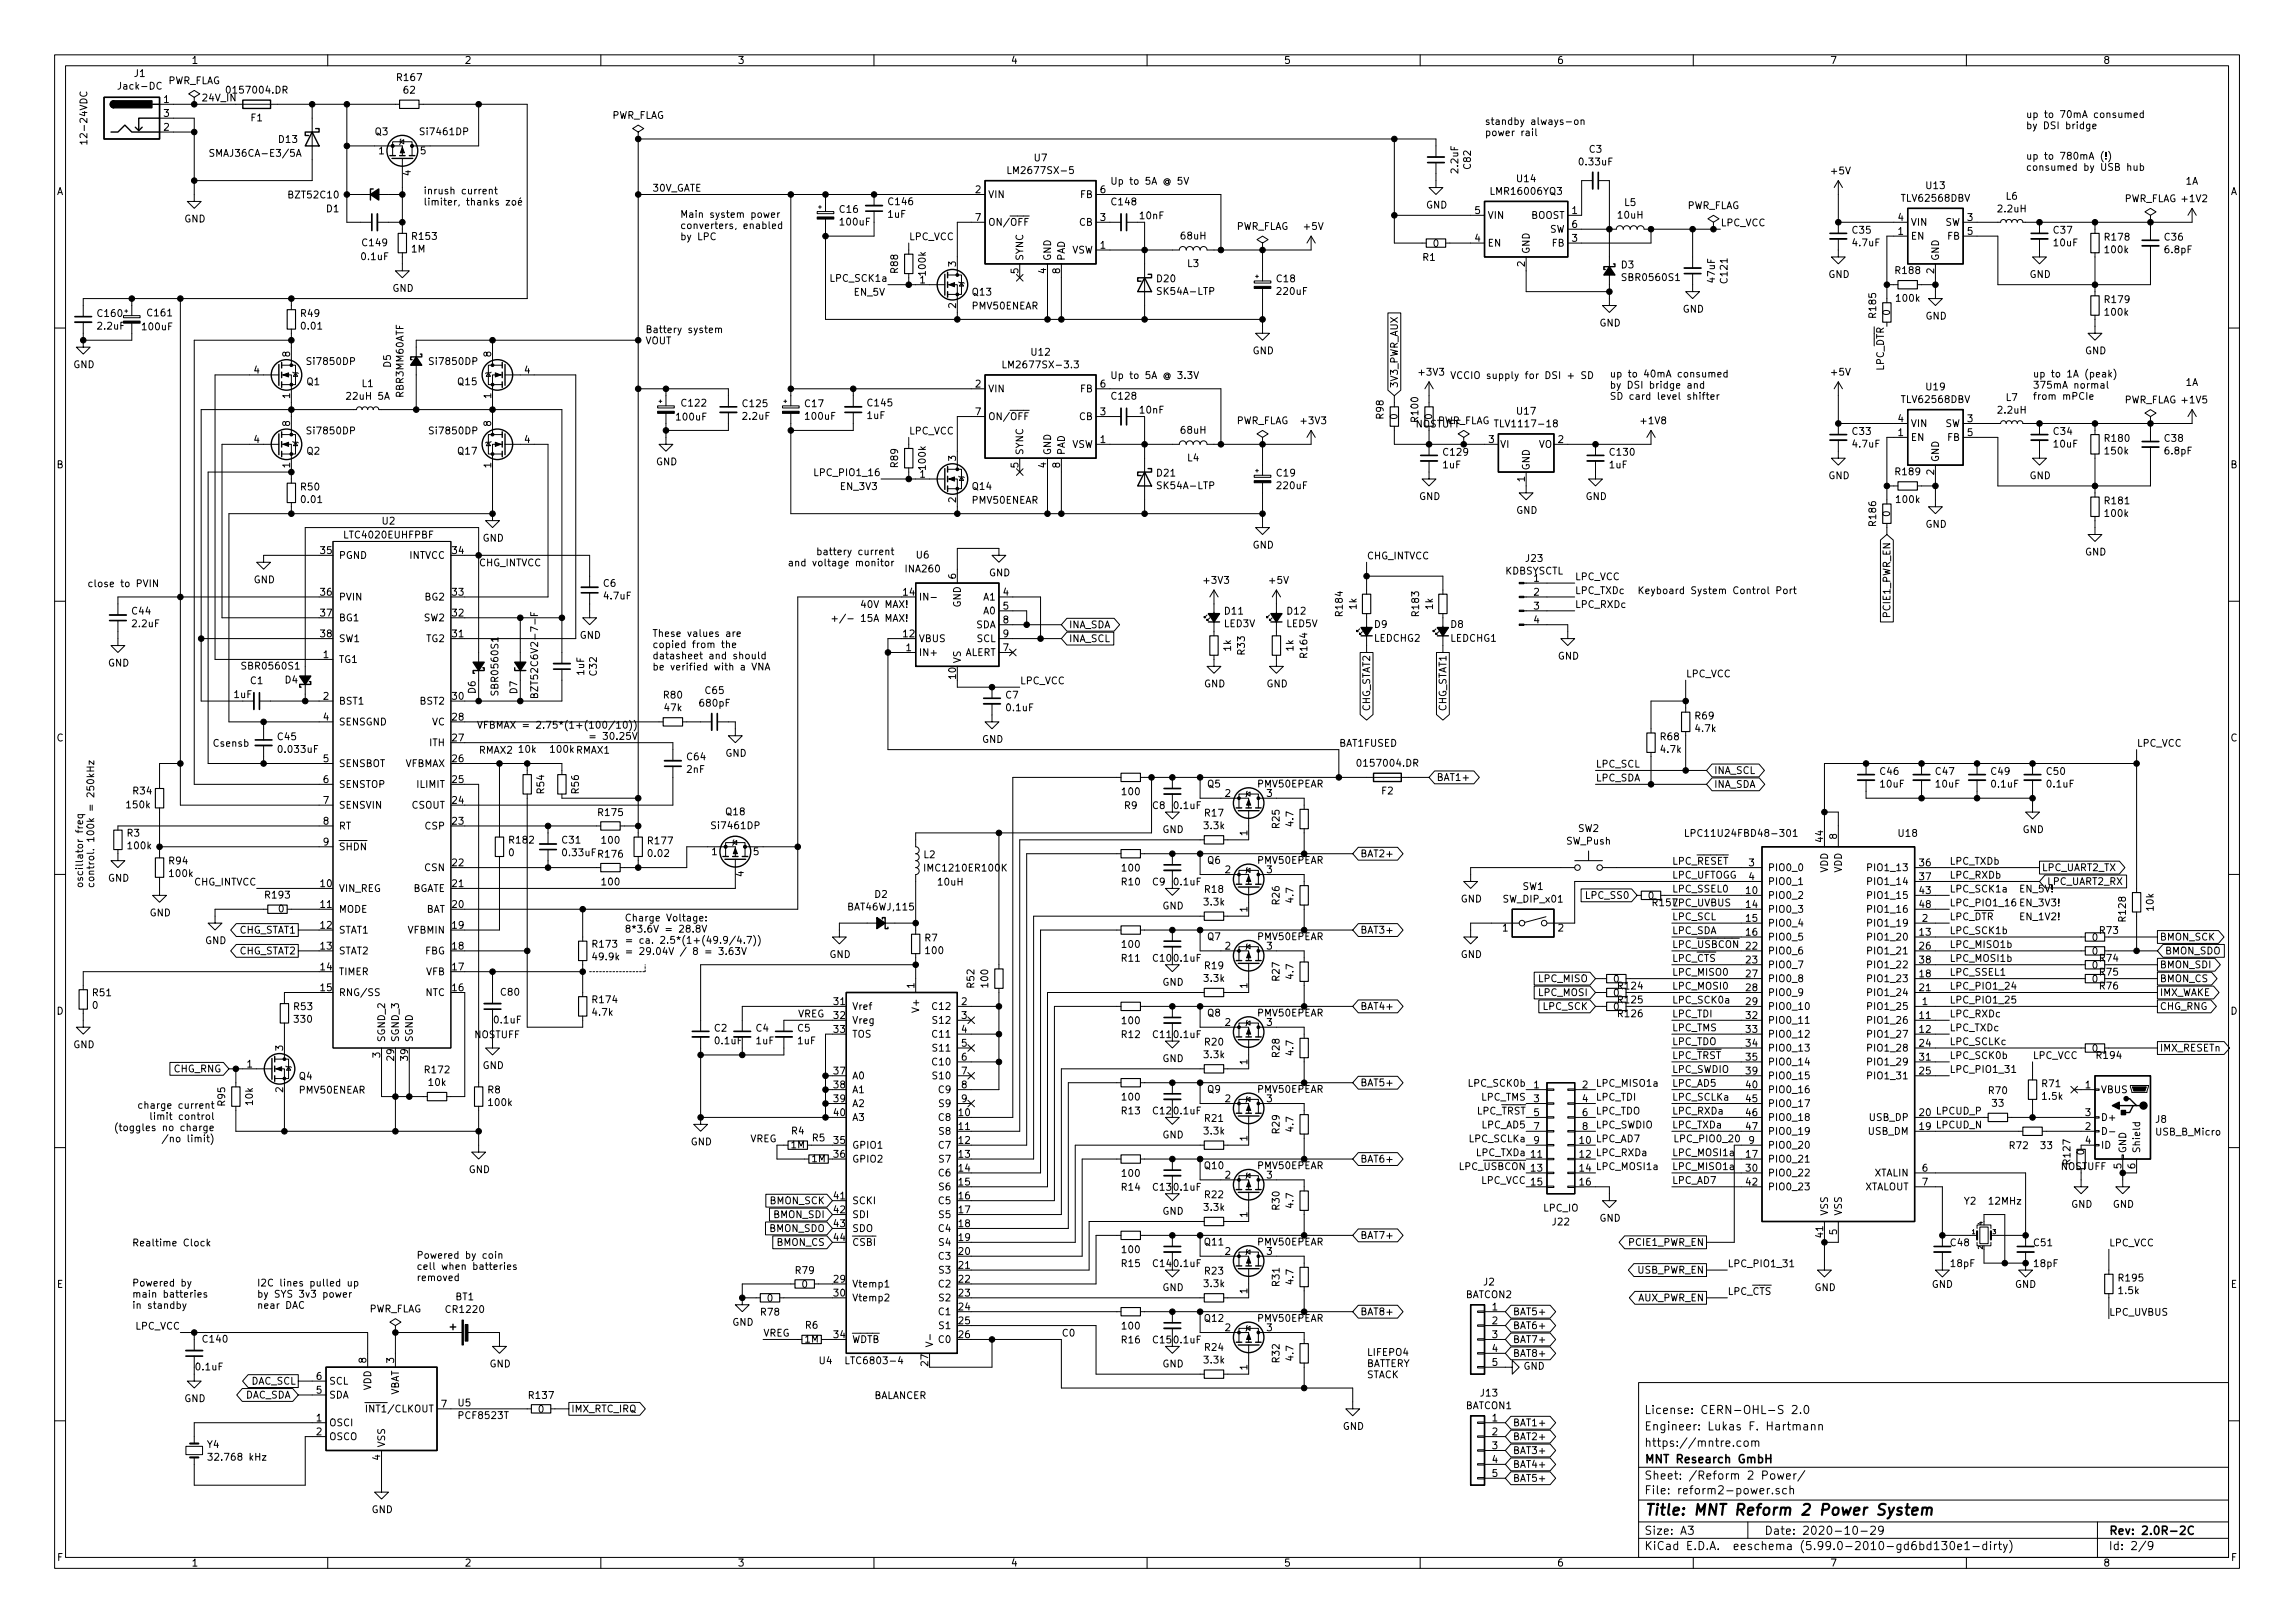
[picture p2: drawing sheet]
<svg xmlns="http://www.w3.org/2000/svg" width="420mm" height="297mm" viewBox="0 0 420 297" stroke-linecap="round" stroke-linejoin="round" font-family="sans-serif">
<defs><g id="words">
<text font-size="2.8" x="301" y="277.3">Title: MNT Reform 2 Power System</text>
<g font-size="2.1">
<text x="301" y="261.8">Engineer: Lukas F. Hartmann</text>
<text x="301" y="258.8">License: CERN-OHL-S 2.0</text>
<text x="301" y="267.8">MNT Research GmbH</text>
<text x="301" y="264.8">https://mntre.com</text>
<text x="301" y="273.5">File: reform2-power.sch</text>
<text x="301" y="270.8">Sheet: /Reform 2 Power/</text>
<text x="301" y="280.9">Size: A3</text>
<text x="323" y="280.9">Date: 2020-10-29</text>
<text x="386" y="280.9">Rev: 2.0R-2C</text>
<text x="301" y="283.7">KiCad E.D.A. eeschema (5.99.0-2010-gd6bd130e1-dirty)</text>
<text x="386" y="283.7">Id: 2/9</text>
</g>
<g font-size="1.8">
<text x="35" y="11.7">1</text>
<text x="85" y="11.7">2</text>
<text x="135" y="11.7">3</text>
<text x="185" y="11.7">4</text>
<text x="235" y="11.7">5</text>
<text x="285" y="11.7">6</text>
<text x="335" y="11.7">7</text>
<text x="385" y="11.7">8</text>
<text x="22" y="16.4">Jack-DC</text>
<text x="24.6" y="14.1">J1</text>
<text x="30.6" y="15.4">PWR_FLAG</text>
<text x="42" y="17.1">0157004.DR</text>
<text x="72.8" y="14.8">R167</text>
<text x="73.9" y="17.1">62</text>
<text x="30" y="18.8">1</text>
<text x="30" y="23.9">2</text>
<text x="30" y="21.4">3</text>
<text x="36.8" y="18.5">24V_IN</text>
<text x="46" y="22.2">F1</text>
<text x="111.9" y="21.7">PWR_FLAG</text>
<text x="271.8" y="22.9">standby always-on</text>
<text x="370.8" y="21.6">up to 70mA consumed</text>
<text x="370.8" y="23.6">by DSI bridge</text>
<text x="16" y="26.7" transform="rotate(-90 16 26.7)">12-24VDC</text>
<text x="39.2" y="28.7">SMAJ36CA-E3/5A</text>
<text x="51.1" y="26.1">D13</text>
<text x="68.7" y="24.7">Q3</text>
<text x="69.4" y="28.2">1</text>
<text x="77" y="28.2">5</text>
<text x="77.2" y="24.7">Si7461DP</text>
<text x="189.4" y="29.5">U7</text>
<text x="271.8" y="24.9">power rail</text>
<text x="291" y="27.9">C3</text>
<text x="370.8" y="29.2">up to 780mA (!)</text>
<text x="10.3" y="35.7">A</text>
<text x="75.2" y="32.2" transform="rotate(-90 75.2 32.2)">4</text>
<text x="77.5" y="35.6">inrush current</text>
<text x="119.4" y="35.1">30V_GATE</text>
<text x="178.6" y="35.3">2</text>
<text x="185.3" y="31.8">LM2677SX-5</text>
<text x="201.4" y="35.3">6</text>
<text x="203.2" y="33.8">Up to 5A @ 5V</text>
<text x="267" y="31.6" transform="rotate(-90 267 31.6)">2.2uF</text>
<text x="269.3" y="30.9" transform="rotate(-90 269.3 30.9)">C82</text>
<text x="273.3" y="35.6">LMR16006YQ3</text>
<text x="277.8" y="33.3">U14</text>
<text x="289.3" y="30.3">0.33uF</text>
<text x="335.3" y="31.9">+5V</text>
<text x="352.7" y="34.6">U13</text>
<text x="370.8" y="31.2">consumed by USB hub</text>
<text x="400" y="33.8">1A</text>
<text x="408.3" y="35.7">A</text>
<text x="33.7" y="40.7">GND</text>
<text x="53" y="36.3">BZT52C10</text>
<text x="59.8" y="38.8">D1</text>
<text x="77.5" y="37.6">limiter, thanks zoé</text>
<text x="124.5" y="39.9">Main system power</text>
<text x="124.5" y="41.9">converters, enabled</text>
<text x="153.8" y="38.9">C16</text>
<text x="153.9" y="41.3">100uF</text>
<text x="162.6" y="39.8">1uF</text>
<text x="162.8" y="37.5">C146</text>
<text x="178.6" y="40.4">7</text>
<text x="180.8" y="36.2">VIN</text>
<text x="180.8" y="41.3">ON/OFF</text>
<text x="197.6" y="41.3">CB</text>
<text x="197.8" y="36.2">FB</text>
<text x="201.4" y="40.4">3</text>
<text x="203.6" y="37.6">C148</text>
<text x="208.8" y="40.1">10nF</text>
<text x="261.1" y="38.2">GND</text>
<text x="270" y="39.2">5</text>
<text x="272.3" y="40">VIN</text>
<text x="280.2" y="40">BOOST</text>
<text x="287.8" y="39.2">1</text>
<text x="287.8" y="41.7">6</text>
<text x="296.3" y="40">10uH</text>
<text x="297.4" y="37.7">L5</text>
<text x="308.7" y="38.3">PWR_FLAG</text>
<text x="315" y="41.4">LPC_VCC</text>
<text x="347.5" y="40.4">4</text>
<text x="348.3" y="36.9">TLV62568DBV</text>
<text x="349.8" y="41.3">VIN</text>
<text x="356.1" y="41.3">SW</text>
<text x="360.2" y="40.4">3</text>
<text x="365.9" y="38.9">2.2uH</text>
<text x="367.3" y="36.5">L6</text>
<text x="388.7" y="37">PWR_FLAG +1V2</text>
<text x="66.3" y="47.6">0.1uF</text>
<text x="66.5" y="45.1">C149</text>
<text x="75.3" y="46.2">1M</text>
<text x="75.6" y="43.9">R153</text>
<text x="124.5" y="43.9">by LPC</text>
<text x="166.4" y="43.9">LPC_VCC</text>
<text x="187.3" y="47.8" transform="rotate(-90 187.3 47.8)">SYNC</text>
<text x="192.4" y="47.8" transform="rotate(-90 192.4 47.8)">GND</text>
<text x="194.9" y="47.8" transform="rotate(-90 194.9 47.8)">PAD</text>
<text x="196.1" y="46.4">VSW</text>
<text x="201.4" y="45.5">1</text>
<text x="216.3" y="43.8">68uH</text>
<text x="226.2" y="42.1">PWR_FLAG</text>
<text x="238.8" y="42.1">+5V</text>
<text x="260.5" y="47.7">R1</text>
<text x="262.4" y="45.2">0</text>
<text x="270" y="44.2">4</text>
<text x="272.3" y="45.1">EN</text>
<text x="280" y="46.5" transform="rotate(-90 280 46.5)">GND</text>
<text x="283.7" y="42.6">SW</text>
<text x="284.2" y="45.1">FB</text>
<text x="287.8" y="44.2">3</text>
<text x="339.2" y="42.8">C35</text>
<text x="339.3" y="45.1">4.7uF</text>
<text x="347.5" y="43">1</text>
<text x="349.8" y="43.9">EN</text>
<text x="355" y="47.8" transform="rotate(-90 355 47.8)">GND</text>
<text x="356.5" y="43.9">FB</text>
<text x="360.2" y="43">5</text>
<text x="376" y="42.8">C37</text>
<text x="376.1" y="45.1">10uF</text>
<text x="385.5" y="44">R178</text>
<text x="385.5" y="46.3">100k</text>
<text x="396.3" y="44">C36</text>
<text x="396.4" y="46.3">6.8pF</text>
<text x="71.8" y="53.4">GND</text>
<text x="152.3" y="51.6">LPC_SCK1a</text>
<text x="164.4" y="49.9" transform="rotate(-90 164.4 49.9)">R88</text>
<text x="168.4" y="51.9">1</text>
<text x="169.5" y="50.3" transform="rotate(-90 169.5 50.3)">100k</text>
<text x="175" y="48.8" transform="rotate(-90 175 48.8)">3</text>
<text x="186.4" y="50.1" transform="rotate(-90 186.4 50.1)">5</text>
<text x="191.5" y="50.1" transform="rotate(-90 191.5 50.1)">4</text>
<text x="194.1" y="50.1" transform="rotate(-90 194.1 50.1)">8</text>
<text x="211.9" y="51.6">D20</text>
<text x="212.2" y="54">SK54A-LTP</text>
<text x="217.4" y="48.9">L3</text>
<text x="233.8" y="51.6">C18</text>
<text x="233.9" y="54">220uF</text>
<text x="279.1" y="48.8" transform="rotate(-90 279.1 48.8)">2</text>
<text x="296.8" y="49.1">D3</text>
<text x="297.3" y="51.4">SBR0560S1</text>
<text x="314" y="51.6" transform="rotate(-90 314 51.6)">47uF</text>
<text x="316.3" y="51.7" transform="rotate(-90 316.3 51.7)">C121</text>
<text x="334.7" y="50.9">GND</text>
<text x="347.1" y="50.1">R188</text>
<text x="354.1" y="50.1" transform="rotate(-90 354.1 50.1)">2</text>
<text x="371.5" y="50.9">GND</text>
<text x="18" y="58">C160</text>
<text x="27.1" y="57.9">C161</text>
<text x="55.1" y="58">R49</text>
<text x="156.2" y="54.1">EN_5V</text>
<text x="175" y="56.4" transform="rotate(-90 175 56.4)">2</text>
<text x="178" y="56.6">PMV50ENEAR</text>
<text x="178.1" y="54.1">Q13</text>
<text x="292.8" y="59.7">GND</text>
<text x="308" y="57.2">GND</text>
<text x="343.5" y="58" transform="rotate(-90 343.5 58)">R185</text>
<text x="346" y="57.7" transform="rotate(-90 346 57.7)">0</text>
<text x="347.3" y="55.2">100k</text>
<text x="352.5" y="58.5">GND</text>
<text x="385.5" y="55.5">R179</text>
<text x="385.5" y="57.8">100k</text>
<text x="18" y="60.3">2.2uF</text>
<text x="26.2" y="60.4">100uF</text>
<text x="53.1" y="65.3" transform="rotate(-90 53.1 65.3)">8</text>
<text x="55.3" y="60.3">0.01</text>
<text x="89.9" y="65.3" transform="rotate(-90 89.9 65.3)">8</text>
<text x="118.1" y="61">Battery system</text>
<text x="118.1" y="63">VOUT</text>
<text x="188.9" y="65.1">U12</text>
<text x="229.3" y="64.8">GND</text>
<text x="381.7" y="64.8">GND</text>
<text x="13.4" y="67.4">GND</text>
<text x="46.5" y="68.4">4</text>
<text x="56.2" y="70.5">Q1</text>
<text x="56.5" y="66.8">Si7850DP</text>
<text x="66.3" y="70.8">L1</text>
<text x="71.6" y="67.2" transform="rotate(-90 71.6 67.2)">D5</text>
<text x="78.9" y="66.8">Si7850DP</text>
<text x="83.9" y="70.5">Q15</text>
<text x="96" y="68.4">4</text>
<text x="178.6" y="70.9">2</text>
<text x="180.8" y="71.8">VIN</text>
<text x="184.6" y="67.4">LM2677SX-3.3</text>
<text x="197.8" y="71.8">FB</text>
<text x="201.4" y="70.9">6</text>
<text x="203.2" y="69.3">Up to 5A @ 3.3V</text>
<text x="255.9" y="71.1" transform="rotate(-90 255.9 71.1)">3V3_PWR_AUX</text>
<text x="259.9" y="68.7">+3V3</text>
<text x="265.4" y="69.3">VCCIO supply for DSI + SD</text>
<text x="294.6" y="69.1">up to 40mA consumed</text>
<text x="294.6" y="71.1">by DSI bridge and</text>
<text x="335.3" y="68.7">+5V</text>
<text x="344.9" y="67.9" transform="rotate(-90 344.9 67.9)">LPC_DTR</text>
<text x="352.7" y="71.4">U19</text>
<text x="372.1" y="69.1">up to 1A (peak)</text>
<text x="372.1" y="71.1">375mA normal</text>
<text x="400" y="70.6">1A</text>
<text x="53.1" y="78" transform="rotate(-90 53.1 78)">8</text>
<text x="53.1" y="72.9" transform="rotate(-90 53.1 72.9)">1</text>
<text x="63.8" y="73.1">22uH 5A</text>
<text x="73.9" y="72.7" transform="rotate(-90 73.9 72.7)">RBR3MM60ATF</text>
<text x="89.9" y="78" transform="rotate(-90 89.9 78)">8</text>
<text x="89.9" y="72.9" transform="rotate(-90 89.9 72.9)">1</text>
<text x="124" y="76.9">100uF</text>
<text x="124.9" y="74.4">C122</text>
<text x="136.1" y="76.8">2.2uF</text>
<text x="136.1" y="74.5">C125</text>
<text x="147.4" y="74.5">C17</text>
<text x="147.6" y="76.8">100uF</text>
<text x="158.8" y="76.7">1uF</text>
<text x="159" y="74.4">C145</text>
<text x="178.6" y="76">7</text>
<text x="180.8" y="76.9">ON/OFF</text>
<text x="197.6" y="76.9">CB</text>
<text x="201.4" y="76">3</text>
<text x="203.6" y="73.1">C128</text>
<text x="208.8" y="75.7">10nF</text>
<text x="226.2" y="77.6">PWR_FLAG</text>
<text x="238.3" y="77.6">+3V3</text>
<text x="253.3" y="76.6" transform="rotate(-90 253.3 76.6)">R98</text>
<text x="255.8" y="76.7" transform="rotate(-90 255.8 76.7)">0</text>
<text x="259.6" y="77.1" transform="rotate(-90 259.6 77.1)">R100</text>
<text x="262.2" y="76.7" transform="rotate(-90 262.2 76.7)">0</text>
<text x="263" y="77.6">PWR_FLAG</text>
<text x="277.8" y="75.9">U17</text>
<text x="294.6" y="73.2">SD card level shifter</text>
<text x="300.6" y="77.6">+1V8</text>
<text x="347.5" y="77.3">4</text>
<text x="348.3" y="73.7">TLV62568DBV</text>
<text x="360.2" y="77.3">3</text>
<text x="365.9" y="75.7">2.2uH</text>
<text x="367.3" y="73.4">L7</text>
<text x="372.1" y="73.2">from mPCIe</text>
<text x="388.7" y="73.8">PWR_FLAG +1V5</text>
<text x="46.5" y="81.1">4</text>
<text x="56.2" y="83.2">Q2</text>
<text x="56.5" y="79.5">Si7850DP</text>
<text x="78.9" y="79.5">Si7850DP</text>
<text x="83.9" y="83.2">Q17</text>
<text x="96" y="81.1">4</text>
<text x="166.4" y="79.5">LPC_VCC</text>
<text x="187.3" y="83.3" transform="rotate(-90 187.3 83.3)">SYNC</text>
<text x="192.4" y="83.3" transform="rotate(-90 192.4 83.3)">GND</text>
<text x="194.9" y="83.3" transform="rotate(-90 194.9 83.3)">PAD</text>
<text x="196.1" y="82">VSW</text>
<text x="201.4" y="81.1">1</text>
<text x="216.3" y="79.4">68uH</text>
<text x="259.1" y="78.2">NOSTUFF</text>
<text x="264.4" y="83.4">C129</text>
<text x="272.6" y="81.1">3</text>
<text x="274.5" y="78.2">TLV1117-18</text>
<text x="274.6" y="82">VI</text>
<text x="281.7" y="82">VO</text>
<text x="285.3" y="81.1">2</text>
<text x="294.9" y="83.4">C130</text>
<text x="339.2" y="79.6">C33</text>
<text x="339.3" y="81.9">4.7uF</text>
<text x="347.5" y="79.8">1</text>
<text x="349.8" y="80.7">EN</text>
<text x="349.8" y="78.1">VIN</text>
<text x="356.1" y="78.1">SW</text>
<text x="356.5" y="80.7">FB</text>
<text x="360.2" y="79.8">5</text>
<text x="376" y="79.6">C34</text>
<text x="376.1" y="81.9">10uF</text>
<text x="385.5" y="80.9">R180</text>
<text x="385.5" y="83.2">150k</text>
<text x="396.3" y="80.9">C38</text>
<text x="396.4" y="83.2">6.8pF</text>
<text x="10.3" y="85.7">B</text>
<text x="53.1" y="85.6" transform="rotate(-90 53.1 85.6)">1</text>
<text x="55.1" y="89.7">R50</text>
<text x="89.9" y="85.6" transform="rotate(-90 89.9 85.6)">1</text>
<text x="120.1" y="85.1">GND</text>
<text x="149.8" y="87.1">LPC_PIO1_16</text>
<text x="153.7" y="89.7">EN_3V3</text>
<text x="164.4" y="85.5" transform="rotate(-90 164.4 85.5)">R89</text>
<text x="168.4" y="87.4">1</text>
<text x="169.5" y="85.8" transform="rotate(-90 169.5 85.8)">100k</text>
<text x="175" y="84.3" transform="rotate(-90 175 84.3)">3</text>
<text x="178.1" y="89.6">Q14</text>
<text x="186.4" y="85.6" transform="rotate(-90 186.4 85.6)">5</text>
<text x="191.5" y="85.6" transform="rotate(-90 191.5 85.6)">4</text>
<text x="194.1" y="85.6" transform="rotate(-90 194.1 85.6)">8</text>
<text x="211.9" y="87.2">D21</text>
<text x="212.2" y="89.5">SK54A-LTP</text>
<text x="217.4" y="84.4">L4</text>
<text x="233.8" y="87.2">C19</text>
<text x="233.9" y="89.5">220uF</text>
<text x="264.2" y="85.7">1uF</text>
<text x="279.1" y="88.2" transform="rotate(-90 279.1 88.2)">1</text>
<text x="280" y="86.1" transform="rotate(-90 280 86.1)">GND</text>
<text x="294.7" y="85.7">1uF</text>
<text x="334.7" y="87.7">GND</text>
<text x="347.1" y="87">R189</text>
<text x="354.1" y="86.9" transform="rotate(-90 354.1 86.9)">2</text>
<text x="355" y="84.6" transform="rotate(-90 355 84.6)">GND</text>
<text x="371.5" y="87.7">GND</text>
<text x="408.3" y="85.7">B</text>
<text x="55.3" y="92.1">0.01</text>
<text x="70" y="96">U2</text>
<text x="175" y="92" transform="rotate(-90 175 92)">2</text>
<text x="178" y="92.2">PMV50ENEAR</text>
<text x="259.8" y="91.5">GND</text>
<text x="277.6" y="94">GND</text>
<text x="290.3" y="91.5">GND</text>
<text x="346" y="94.5" transform="rotate(-90 346 94.5)">0</text>
<text x="347.3" y="92">100k</text>
<text x="385.5" y="92.3">R181</text>
<text x="385.5" y="94.6">100k</text>
<text x="58.7" y="101.4">35</text>
<text x="63.3" y="98.5">LTC4020EUHFPBF</text>
<text x="82.8" y="101.4">34</text>
<text x="88.3" y="99.1">GND</text>
<text x="151.3" y="101.6">battery current</text>
<text x="229.3" y="100.4">GND</text>
<text x="343.5" y="96.1" transform="rotate(-90 343.5 96.1)">R186</text>
<text x="352.5" y="96.6">GND</text>
<text x="381.7" y="101.7">GND</text>
<text x="17.9" y="107.4">close to PVIN</text>
<text x="46.4" y="106.7">GND</text>
<text x="62" y="102.3">PGND</text>
<text x="75" y="102.3">INTVCC</text>
<text x="87.6" y="103.6">CHG_INTVCC</text>
<text x="110.5" y="107.4">C6</text>
<text x="146.9" y="103.6">and voltage monitor</text>
<text x="165.9" y="104.7">INA260</text>
<text x="167.8" y="102.2">U6</text>
<text x="175" y="105.9" transform="rotate(-90 175 105.9)">6</text>
<text x="181" y="105.5">GND</text>
<text x="220.5" y="106.8">+3V3</text>
<text x="232.5" y="106.8">+5V</text>
<text x="250.2" y="102.4">CHG_INTVCC</text>
<text x="275.5" y="105.1">KDBSYSCTL</text>
<text x="279.4" y="102.8">J23</text>
<text x="280.8" y="106.5">1</text>
<text x="288.3" y="106.2">LPC_VCC</text>
<text x="24.2" y="112.5">C44</text>
<text x="58.7" y="109">36</text>
<text x="58.7" y="112.8">37</text>
<text x="62" y="109.9">PVIN</text>
<text x="62" y="113.7">BG1</text>
<text x="77.7" y="113.7">SW2</text>
<text x="77.9" y="109.9">BG2</text>
<text x="82.8" y="112.8">32</text>
<text x="82.8" y="109">33</text>
<text x="110.7" y="109.7">4.7uF</text>
<text x="155.5" y="113.8">+/- 15A MAX!</text>
<text x="158.2" y="111.3">40V MAX!</text>
<text x="165.4" y="109">14</text>
<text x="168.1" y="109.9">IN-</text>
<text x="175.9" y="111.2" transform="rotate(-90 175.9 111.2)">GND</text>
<text x="180.1" y="109.9">A1</text>
<text x="180.1" y="112.4">A0</text>
<text x="183.7" y="109">4</text>
<text x="183.7" y="111.5">5</text>
<text x="224.3" y="112.5">D11</text>
<text x="235.7" y="112.5">D12</text>
<text x="245.8" y="112.6" transform="rotate(-90 245.8 112.6)">R184</text>
<text x="248.4" y="111.5" transform="rotate(-90 248.4 111.5)">1k</text>
<text x="259.8" y="112.6" transform="rotate(-90 259.8 112.6)">R183</text>
<text x="262.3" y="111.5" transform="rotate(-90 262.3 111.5)">1k</text>
<text x="280.8" y="109">2</text>
<text x="280.8" y="111.5">3</text>
<text x="288.3" y="108.7">LPC_TXDc</text>
<text x="288.3" y="111.3">LPC_RXDc</text>
<text x="299.7" y="108.7">Keyboard System Control Port</text>
<text x="346.1" y="112.8" transform="rotate(-90 346.1 112.8)">PCIE1_PWR_EN</text>
<text x="24.3" y="114.8">2.2uF</text>
<text x="58.7" y="116.6">38</text>
<text x="62" y="117.5">SW1</text>
<text x="78.1" y="117.5">TG2</text>
<text x="82.8" y="116.6">31</text>
<text x="106.1" y="116.9">GND</text>
<text x="119.4" y="116.6">These values are</text>
<text x="119.4" y="118.6">copied from the</text>
<text x="165.4" y="116.6">12</text>
<text x="165.9" y="119.2">1</text>
<text x="168.1" y="117.5">VBUS</text>
<text x="178.6" y="115">SDA</text>
<text x="178.8" y="117.5">SCL</text>
<text x="183.7" y="119.2">7</text>
<text x="183.7" y="114.1">8</text>
<text x="183.7" y="116.6">9</text>
<text x="195.6" y="115">INA_SDA</text>
<text x="195.6" y="117.5">INA_SCL</text>
<text x="224.1" y="114.8">LED3V</text>
<text x="225.4" y="119.1" transform="rotate(-90 225.4 119.1)">1k</text>
<text x="227.9" y="119.8" transform="rotate(-90 227.9 119.8)">R33</text>
<text x="235.5" y="114.8">LED5V</text>
<text x="236.8" y="119.1" transform="rotate(-90 236.8 119.1)">1k</text>
<text x="251.6" y="117.4">LEDCHG2</text>
<text x="251.6" y="114.9">D9</text>
<text x="265.5" y="117.4">LEDCHG1</text>
<text x="265.6" y="114.9">D8</text>
<text x="280.8" y="114.1">4</text>
<text x="19.8" y="122">GND</text>
<text x="44.6" y="122.5">SBR0560S1</text>
<text x="45.9" y="125.2">C1</text>
<text x="52.2" y="125.1">D4</text>
<text x="59.2" y="120.4">1</text>
<text x="62" y="121.3">TG1</text>
<text x="106.9" y="123.5" transform="rotate(-90 106.9 123.5)">1uF</text>
<text x="109.3" y="123.6" transform="rotate(-90 109.3 123.6)">C32</text>
<text x="119.4" y="120.6">datasheet and should</text>
<text x="119.4" y="122.7">be verified with a VNA</text>
<text x="168.1" y="120.1">IN+</text>
<text x="175" y="124.2" transform="rotate(-90 175 124.2)">10</text>
<text x="175.9" y="121.4" transform="rotate(-90 175.9 121.4)">VS</text>
<text x="176.5" y="120.1">ALERT</text>
<text x="186.7" y="125.2">LPC_VCC</text>
<text x="220.4" y="125.8">GND</text>
<text x="231.8" y="125.8">GND</text>
<text x="239.3" y="120.3" transform="rotate(-90 239.3 120.3)">R164</text>
<text x="285.2" y="120.7">GND</text>
<text x="308.6" y="124">LPC_VCC</text>
<text x="42.9" y="127.7">1uF</text>
<text x="59.2" y="128.1">2</text>
<text x="59.2" y="131.9">4</text>
<text x="62" y="128.9">BST1</text>
<text x="77" y="128.9">BST2</text>
<text x="82.8" y="131.9">28</text>
<text x="82.8" y="128.1">30</text>
<text x="87.1" y="126.9" transform="rotate(-90 87.1 126.9)">D6</text>
<text x="91.2" y="126.9" transform="rotate(-90 91.2 126.9)">SBR0560S1</text>
<text x="94.7" y="126.9" transform="rotate(-90 94.7 126.9)">D7</text>
<text x="98.5" y="126.5" transform="rotate(-90 98.5 126.5)">BZT52C6V2-7-F</text>
<text x="121.6" y="127.8">R80</text>
<text x="121.7" y="130.2">47k</text>
<text x="128.3" y="129.3">680pF</text>
<text x="129.2" y="127">C65</text>
<text x="184.1" y="127.8">C7</text>
<text x="184.3" y="130.2">0.1uF</text>
<text x="250.8" y="130.3" transform="rotate(-90 250.8 130.3)">CHG_STAT2</text>
<text x="264.8" y="130.3" transform="rotate(-90 264.8 130.3)">CHG_STAT1</text>
<text x="310.4" y="131.7">R69</text>
<text x="10.3" y="135.7">C</text>
<text x="39.3" y="136.7">Csensb</text>
<text x="50.9" y="135.5">C45</text>
<text x="51.2" y="137.8">0.033uF</text>
<text x="62" y="132.8">SENSGND</text>
<text x="78.7" y="136.6">ITH</text>
<text x="79.1" y="132.8">VC</text>
<text x="82.8" y="135.7">27</text>
<text x="87.8" y="137.9">RMAX2</text>
<text x="93.4" y="133.3">VFBMAX = 2.75*(1+(100/10))</text>
<text x="95" y="137.8">10k</text>
<text x="100.9" y="137.8">100k RMAX1</text>
<text x="109.7" y="135.4">= 30.25V</text>
<text x="179.8" y="135.9">GND</text>
<text x="245.1" y="136.7">BAT1FUSED</text>
<text x="304.1" y="135.5">R68</text>
<text x="304.1" y="137.8">4.7k</text>
<text x="310.5" y="134">4.7k</text>
<text x="391.2" y="136.7">LPC_VCC</text>
<text x="408.3" y="135.7">C</text>
<text x="59.2" y="139.5">5</text>
<text x="59.2" y="143.3">6</text>
<text x="62" y="140.4">SENSBOT</text>
<text x="74.1" y="140.4">VFBMAX</text>
<text x="82.8" y="143.3">25</text>
<text x="82.8" y="139.5">26</text>
<text x="125.8" y="141.4">2nF</text>
<text x="125.8" y="139.1">C64</text>
<text x="132.8" y="138.5">GND</text>
<text x="249" y="140.3">0157004.DR</text>
<text x="263" y="142.9">BAT1+</text>
<text x="292.1" y="140.5">LPC_SCL</text>
<text x="292.1" y="143">LPC_SDA</text>
<text x="313.8" y="141.6">INA_SCL</text>
<text x="344.3" y="141.8">C46</text>
<text x="354.4" y="141.8">C47</text>
<text x="364.6" y="141.8">C49</text>
<text x="374.7" y="141.8">C50</text>
<text x="23.3" y="147.9">150k</text>
<text x="24.4" y="145.4">R34</text>
<text x="59.2" y="147.1">7</text>
<text x="62" y="144.2">SENSTOP</text>
<text x="62" y="148">SENSVIN</text>
<text x="75.3" y="148">CSOUT</text>
<text x="76.4" y="144.2">ILIMIT</text>
<text x="82.8" y="147.1">24</text>
<text x="99.6" y="145.2" transform="rotate(-90 99.6 145.2)">R54</text>
<text x="106" y="145.2" transform="rotate(-90 106 145.2)">R56</text>
<text x="109.6" y="149.3">R175</text>
<text x="132.9" y="149.2">Q18</text>
<text x="205.5" y="145.5">100</text>
<text x="205.9" y="148.1">R9</text>
<text x="211" y="148.1">C8</text>
<text x="215" y="148.1">0.1uF</text>
<text x="220.6" y="149.4">R17</text>
<text x="221.1" y="144.1">Q5</text>
<text x="224.3" y="145.8">2</text>
<text x="230.3" y="144.1">PMV50EPEAR</text>
<text x="231.9" y="145.8">3</text>
<text x="253" y="145.4">F2</text>
<text x="313.8" y="144.2">INA_SDA</text>
<text x="344.3" y="144.1">10uF</text>
<text x="354.5" y="144.1">10uF</text>
<text x="364.7" y="144.1">0.1uF</text>
<text x="374.8" y="144.1">0.1uF</text>
<text x="23.3" y="153.1">R3</text>
<text x="23.5" y="155.4">100k</text>
<text x="59.2" y="150.9">8</text>
<text x="59.2" y="154.7">9</text>
<text x="62" y="151.8">RT</text>
<text x="62" y="155.6">SHDN</text>
<text x="77.9" y="151.8">CSP</text>
<text x="82.8" y="150.9">23</text>
<text x="93.4" y="154.4">R182</text>
<text x="103" y="154.4">C31</text>
<text x="110.3" y="154.4">100</text>
<text x="118.8" y="154.5">R177</text>
<text x="130.6" y="151.7">Si7461DP</text>
<text x="212.8" y="152.5">GND</text>
<text x="220.5" y="151.7">3.3k</text>
<text x="228.3" y="152.9" transform="rotate(-90 228.3 152.9)">1</text>
<text x="234.2" y="151.5" transform="rotate(-90 234.2 151.5)">R25</text>
<text x="236.8" y="151.1" transform="rotate(-90 236.8 151.1)">4.7</text>
<text x="286.8" y="154.6">SW_Push</text>
<text x="288.9" y="152.3">SW2</text>
<text x="309.8" y="153.1">LPC11U24FBD48-301</text>
<text x="333.8" y="154.1" transform="rotate(-90 333.8 154.1)">44</text>
<text x="336.3" y="153.6" transform="rotate(-90 336.3 153.6)">8</text>
<text x="347.6" y="153.1">U18</text>
<text x="370.3" y="152.5">GND</text>
<text x="19.8" y="161.3">GND</text>
<text x="31" y="158.2">R94</text>
<text x="31.1" y="160.5">100k</text>
<text x="77.8" y="159.4">CSN</text>
<text x="82.8" y="158.5">22</text>
<text x="93.1" y="156.7">0</text>
<text x="103.2" y="156.7">0.33uF R176</text>
<text x="118.8" y="156.8">0.02</text>
<text x="130.3" y="156.5">1</text>
<text x="136.1" y="160.4" transform="rotate(-90 136.1 160.4)">4</text>
<text x="137.9" y="156.5">5</text>
<text x="169.1" y="157.1">L2</text>
<text x="169.8" y="159.5">IMC1210ER100K</text>
<text x="205.5" y="159.5">100</text>
<text x="221.1" y="158.1">Q6</text>
<text x="224.3" y="159.8">2</text>
<text x="230.3" y="158.1">PMV50EPEAR</text>
<text x="231.9" y="159.8">3</text>
<text x="249" y="156.9">BAT2+</text>
<text x="306.1" y="158.2">LPC_RESET</text>
<text x="306.1" y="160.8">LPC_UFTOGG</text>
<text x="320.2" y="158.5">3</text>
<text x="320.2" y="161.1">4</text>
<text x="323.6" y="159.4">PIO0_0</text>
<text x="323.6" y="162">PIO0_1</text>
<text x="334.6" y="159.7" transform="rotate(-90 334.6 159.7)">VDD</text>
<text x="337.2" y="159.7" transform="rotate(-90 337.2 159.7)">VDD</text>
<text x="342.5" y="159.4">PIO1_13</text>
<text x="342.5" y="162">PIO1_14</text>
<text x="351.4" y="158.5">36</text>
<text x="351.4" y="161.1">37</text>
<text x="356.9" y="160.8">LPC_RXDb</text>
<text x="356.9" y="158.2">LPC_TXDb</text>
<text x="373.8" y="159.4">LPC_UART2_TX</text>
<text x="374.7" y="162">LPC_UART2_RX</text>
<text x="15.2" y="162.6" transform="rotate(-90 15.2 162.6)">oscillator freq</text>
<text x="17.2" y="162.6" transform="rotate(-90 17.2 162.6)">control. 100k = 250kHz</text>
<text x="27.4" y="167.7">GND</text>
<text x="35.5" y="162.1">CHG_INTVCC</text>
<text x="48.7" y="164.4">R193</text>
<text x="51" y="167">0</text>
<text x="58.7" y="162.3">10</text>
<text x="58.7" y="166.2">11</text>
<text x="62" y="163.2">VIN_REG</text>
<text x="62" y="167">MODE</text>
<text x="75.3" y="163.2">BGATE</text>
<text x="77.9" y="167">BAT</text>
<text x="82.8" y="166.2">20</text>
<text x="82.8" y="162.3">21</text>
<text x="110.3" y="162">100</text>
<text x="155.4" y="166.6">BAT46WJ,115</text>
<text x="160.2" y="164.3">D2</text>
<text x="171.4" y="162.1">10uH</text>
<text x="205.4" y="162">R10</text>
<text x="211" y="162">C9</text>
<text x="212.8" y="166.4">GND</text>
<text x="215" y="162">0.1uF</text>
<text x="220.5" y="165.7">3.3k</text>
<text x="220.6" y="163.4">R18</text>
<text x="228.3" y="166.9" transform="rotate(-90 228.3 166.9)">1</text>
<text x="234.2" y="165.5" transform="rotate(-90 234.2 165.5)">R26</text>
<text x="236.8" y="165.1" transform="rotate(-90 236.8 165.1)">4.7</text>
<text x="267.4" y="165.2">GND</text>
<text x="275.3" y="165.2">SW_DIP_x01</text>
<text x="278.8" y="162.9">SW1</text>
<text x="290.5" y="164.5">LPC_SS0</text>
<text x="301.8" y="164.6">0</text>
<text x="302.7" y="165.8">R157</text>
<text x="306.1" y="163.3">LPC_SSEL0</text>
<text x="306.1" y="165.9">LPC_UVBUS</text>
<text x="319.7" y="163.6">10</text>
<text x="319.7" y="166.2">14</text>
<text x="323.6" y="164.5">PIO0_2</text>
<text x="323.6" y="167">PIO0_3</text>
<text x="342.5" y="164.5">PIO1_15</text>
<text x="342.5" y="167">PIO1_16</text>
<text x="351.4" y="163.6">43</text>
<text x="351.4" y="166.2">48</text>
<text x="356.9" y="165.9">LPC_PIO1_16</text>
<text x="356.9" y="163.3">LPC_SCK1a</text>
<text x="369.6" y="165.9">EN_3V3!</text>
<text x="369.6" y="163.3">EN_5V!</text>
<text x="394.3" y="166.6" transform="rotate(-90 394.3 166.6)">10k</text>
<text x="37.5" y="172.8">GND</text>
<text x="43.7" y="170.9">CHG_STAT1</text>
<text x="58.7" y="170">12</text>
<text x="58.7" y="173.8">13</text>
<text x="62" y="170.9">STAT1</text>
<text x="74.8" y="170.9">VFBMIN</text>
<text x="82.8" y="173.8">18</text>
<text x="82.8" y="170">19</text>
<text x="108.6" y="173.4">R173</text>
<text x="114.3" y="168.6">Charge Voltage:</text>
<text x="114.3" y="170.7">8*3.6V = 28.8V</text>
<text x="114.3" y="172.7">= ca. 2.5*(1+(49.9/4.7))</text>
<text x="169.3" y="172.3">R7</text>
<text x="205.5" y="173.5">100</text>
<text x="221.1" y="172.1">Q7</text>
<text x="224.3" y="173.8">2</text>
<text x="230.3" y="172.1">PMV50EPEAR</text>
<text x="231.9" y="173.8">3</text>
<text x="249" y="170.9">BAT3+</text>
<text x="275.1" y="170.5">1</text>
<text x="285.3" y="170.5">2</text>
<text x="306.1" y="170.9">LPC_SDA</text>
<text x="306.1" y="173.5">LPC_USBCON</text>
<text x="306.1" y="168.4">LPC_SCL</text>
<text x="319.7" y="168.7">15</text>
<text x="319.7" y="171.2">16</text>
<text x="319.7" y="173.8">22</text>
<text x="323.6" y="169.6">PIO0_4</text>
<text x="323.6" y="172.1">PIO0_5</text>
<text x="342.5" y="172.1">PIO1_20</text>
<text x="342.5" y="169.6">PIO1_19</text>
<text x="351.4" y="171.2">13</text>
<text x="351.4" y="173.8">26</text>
<text x="351.9" y="168.7">2</text>
<text x="356.9" y="168.4">LPC_DTR</text>
<text x="356.9" y="173.5">LPC_MISO1b</text>
<text x="356.9" y="170.9">LPC_SCK1b</text>
<text x="369.6" y="168.4">EN_1V2!</text>
<text x="383" y="172.2">0</text>
<text x="384.5" y="170.9">R73</text>
<text x="389.2" y="168.5" transform="rotate(-90 389.2 168.5)">R128</text>
<text x="395.4" y="172.1">BMON_SCK</text>
<text x="43.7" y="174.7">CHG_STAT2</text>
<text x="58.7" y="177.6">14</text>
<text x="62" y="174.7">STAT2</text>
<text x="62" y="178.5">TIMER</text>
<text x="77.8" y="174.7">FBG</text>
<text x="78" y="178.5">VFB</text>
<text x="82.8" y="177.6">17</text>
<text x="108.7" y="175.7">49.9k</text>
<text x="114.3" y="174.8">= 29.04V / 8 = 3.63V</text>
<text x="151.8" y="175.3">GND</text>
<text x="169.6" y="174.6">100</text>
<text x="205.4" y="176">R11</text>
<text x="211.1" y="176">C10</text>
<text x="215" y="176">0.1uF</text>
<text x="220.5" y="179.7">3.3k</text>
<text x="220.6" y="177.4">R19</text>
<text x="234.2" y="179.5" transform="rotate(-90 234.2 179.5)">R27</text>
<text x="236.8" y="179.1" transform="rotate(-90 236.8 179.1)">4.7</text>
<text x="267.4" y="175.3">GND</text>
<text x="281.7" y="179.7">LPC_MISO</text>
<text x="295.4" y="179.8">0</text>
<text x="306.1" y="178.6">LPC_MISO0</text>
<text x="306.1" y="176">LPC_CTS</text>
<text x="319.7" y="176.3">23</text>
<text x="319.7" y="178.9">27</text>
<text x="323.6" y="174.7">PIO0_6</text>
<text x="323.6" y="177.2">PIO0_7</text>
<text x="323.6" y="179.7">PIO0_8</text>
<text x="342.5" y="179.7">PIO1_23</text>
<text x="342.5" y="174.7">PIO1_21</text>
<text x="342.5" y="177.2">PIO1_22</text>
<text x="351.4" y="178.9">18</text>
<text x="351.4" y="176.3">38</text>
<text x="356.9" y="176">LPC_MOSI1b</text>
<text x="356.9" y="178.6">LPC_SSEL1</text>
<text x="383" y="179.8">0</text>
<text x="383" y="177.3">0</text>
<text x="383" y="174.7">0</text>
<text x="384.5" y="178.5">R75</text>
<text x="384.5" y="176">R74</text>
<text x="395.4" y="177.2">BMON_SDI</text>
<text x="395.4" y="179.7">BMON_CS</text>
<text x="396.3" y="174.7">BMON_SDO</text>
<text x="10.3" y="185.7">D</text>
<text x="16.9" y="184.6">0</text>
<text x="17" y="182.3">R51</text>
<text x="53.9" y="184.9">R53</text>
<text x="58.7" y="181.4">15</text>
<text x="62" y="182.3">RNG/SS</text>
<text x="77.9" y="182.3">NTC</text>
<text x="82.8" y="181.4">16</text>
<text x="91.7" y="182.2">C80</text>
<text x="108.6" y="185.9">4.7k</text>
<text x="108.6" y="183.6">R174</text>
<text x="152.7" y="183.9">31</text>
<text x="156" y="184.8">Vref</text>
<text x="167.4" y="180.9" transform="rotate(-90 167.4 180.9)">1</text>
<text x="168.3" y="184.9" transform="rotate(-90 168.3 184.9)">V+</text>
<text x="171" y="184.8">C12</text>
<text x="176" y="183.9">2</text>
<text x="178.4" y="180.7" transform="rotate(-90 178.4 180.7)">R52</text>
<text x="180.9" y="180.6" transform="rotate(-90 180.9 180.6)">100</text>
<text x="212.8" y="180.4">GND</text>
<text x="228.3" y="180.9" transform="rotate(-90 228.3 180.9)">1</text>
<text x="249" y="184.8">BAT4+</text>
<text x="281.7" y="182.3">LPC_MOSI</text>
<text x="282.5" y="184.8">LPC_SCK</text>
<text x="295.4" y="184.9">0</text>
<text x="295.4" y="182.4">0</text>
<text x="296.3" y="183.6">R125</text>
<text x="296.3" y="181.1">R124</text>
<text x="306.1" y="181.1">LPC_MOSI0</text>
<text x="306.1" y="183.6">LPC_SCK0a</text>
<text x="319.7" y="181.4">28</text>
<text x="319.7" y="183.9">29</text>
<text x="323.6" y="182.3">PIO0_9</text>
<text x="323.6" y="184.8">PIO0_10</text>
<text x="342.5" y="184.8">PIO1_25</text>
<text x="342.5" y="182.3">PIO1_24</text>
<text x="351.4" y="181.4">21</text>
<text x="351.9" y="183.9">1</text>
<text x="356.9" y="183.6">LPC_PIO1_25</text>
<text x="356.9" y="181.1">LPC_PIO1_24</text>
<text x="384.5" y="181.1">R76</text>
<text x="395.4" y="182.3">IMX_WAKE</text>
<text x="395.4" y="184.8">CHG_RNG</text>
<text x="408.3" y="185.7">D</text>
<text x="13.4" y="191.8">GND</text>
<text x="54" y="187.2">330</text>
<text x="70.5" y="190.8" transform="rotate(-90 70.5 190.8)">SGND_2</text>
<text x="73" y="190.8" transform="rotate(-90 73 190.8)">SGND_3</text>
<text x="75.6" y="190.8" transform="rotate(-90 75.6 190.8)">SGND</text>
<text x="86.9" y="190">NOSTUFF</text>
<text x="90.6" y="187.3">0.1uF</text>
<text x="130.8" y="188.8">C2</text>
<text x="131" y="191.1">0.1uF</text>
<text x="138.4" y="188.8">C4</text>
<text x="138.5" y="191.1">1uF</text>
<text x="146" y="188.8">C5</text>
<text x="146" y="186.2">VREG</text>
<text x="146.1" y="191.1">1uF</text>
<text x="152.7" y="186.5">32</text>
<text x="152.7" y="189">33</text>
<text x="156" y="187.4">Vreg</text>
<text x="156" y="189.9">TOS</text>
<text x="171" y="189.9">C11</text>
<text x="171.1" y="187.4">S12</text>
<text x="176" y="186.5">3</text>
<text x="176" y="189">4</text>
<text x="176" y="191.6">5</text>
<text x="205.4" y="190">R12</text>
<text x="205.5" y="187.4">100</text>
<text x="211.1" y="190">C11</text>
<text x="215" y="190">0.1uF</text>
<text x="220.6" y="191.3">R20</text>
<text x="221.1" y="186">Q8</text>
<text x="224.3" y="187.7">2</text>
<text x="230.3" y="186">PMV50EPEAR</text>
<text x="231.9" y="187.7">3</text>
<text x="296.3" y="186.2">R126</text>
<text x="306.1" y="191.3">LPC_TDO</text>
<text x="306.1" y="186.2">LPC_TDI</text>
<text x="306.1" y="188.7">LPC_TMS</text>
<text x="319.7" y="186.5">32</text>
<text x="319.7" y="189">33</text>
<text x="319.7" y="191.6">34</text>
<text x="323.6" y="187.4">PIO0_11</text>
<text x="323.6" y="189.9">PIO0_12</text>
<text x="342.5" y="187.4">PIO1_26</text>
<text x="342.5" y="189.9">PIO1_27</text>
<text x="351.4" y="186.5">11</text>
<text x="351.4" y="189">12</text>
<text x="351.4" y="191.6">24</text>
<text x="356.9" y="186.2">LPC_RXDc</text>
<text x="356.9" y="188.7">LPC_TXDc</text>
<text x="356.9" y="191.3">LPC_SCLKc</text>
<text x="31.7" y="196.3">CHG_RNG</text>
<text x="45.2" y="195.4">1</text>
<text x="51.8" y="192.3" transform="rotate(-90 51.8 192.3)">3</text>
<text x="54.8" y="197.6">Q4</text>
<text x="69.6" y="193.6" transform="rotate(-90 69.6 193.6)">3</text>
<text x="72.1" y="194.1" transform="rotate(-90 72.1 194.1)">29</text>
<text x="74.7" y="194.1" transform="rotate(-90 74.7 194.1)">39</text>
<text x="77.9" y="196.4">R172</text>
<text x="88.3" y="195.6">GND</text>
<text x="152.7" y="196.6">37</text>
<text x="156" y="197.5">A0</text>
<text x="171" y="195">C10</text>
<text x="171.1" y="192.4">S11</text>
<text x="171.1" y="197.5">S10</text>
<text x="176" y="194.1">6</text>
<text x="176" y="196.6">7</text>
<text x="212.8" y="194.4">GND</text>
<text x="220.5" y="193.7">3.3k</text>
<text x="228.3" y="194.8" transform="rotate(-90 228.3 194.8)">1</text>
<text x="234.2" y="193.4" transform="rotate(-90 234.2 193.4)">R28</text>
<text x="236.8" y="193" transform="rotate(-90 236.8 193)">4.7</text>
<text x="306.1" y="193.8">LPC_TRST</text>
<text x="306.1" y="196.3">LPC_SWDIO</text>
<text x="319.7" y="194.1">35</text>
<text x="319.7" y="196.6">39</text>
<text x="323.6" y="192.4">PIO0_13</text>
<text x="323.6" y="195">PIO0_14</text>
<text x="323.6" y="197.5">PIO0_15</text>
<text x="342.5" y="192.4">PIO1_28</text>
<text x="342.5" y="197.5">PIO1_31</text>
<text x="342.5" y="195">PIO1_29</text>
<text x="351.4" y="196.6">25</text>
<text x="351.4" y="194.1">31</text>
<text x="356.9" y="193.8">LPC_SCK0b</text>
<text x="356.9" y="196.3">LPC_PIO1_31</text>
<text x="372.1" y="193.8">LPC_VCC</text>
<text x="383" y="192.5">0</text>
<text x="384" y="193.8">R194</text>
<text x="395.4" y="192.4">IMX_RESETn</text>
<text x="27" y="202.9">charge current</text>
<text x="41.2" y="202.3" transform="rotate(-90 41.2 202.3)">R95</text>
<text x="46.3" y="202.2" transform="rotate(-90 46.3 202.2)">10k</text>
<text x="51.8" y="199.9" transform="rotate(-90 51.8 199.9)">2</text>
<text x="54.8" y="200.1">PMV50ENEAR</text>
<text x="78.5" y="198.7">10k</text>
<text x="89.3" y="200.1">R8</text>
<text x="89.6" y="202.4">100k</text>
<text x="152.7" y="199.2">38</text>
<text x="152.7" y="201.7">39</text>
<text x="156" y="200.1">A1</text>
<text x="156" y="202.6">A2</text>
<text x="172" y="200.1">C9</text>
<text x="172.1" y="202.6">S9</text>
<text x="176" y="199.2">8</text>
<text x="176" y="201.7">9</text>
<text x="205.4" y="203.9">R13</text>
<text x="205.5" y="201.4">100</text>
<text x="211.1" y="203.9">C12</text>
<text x="215" y="203.9">0.1uF</text>
<text x="221.1" y="200">Q9</text>
<text x="224.3" y="201.7">2</text>
<text x="230.3" y="200">PMV50EPEAR</text>
<text x="231.9" y="201.7">3</text>
<text x="249" y="198.8">BAT5+</text>
<text x="269.1" y="198.9">LPC_SCK0b</text>
<text x="270.3" y="204">LPC_TRST</text>
<text x="271.1" y="201.4">LPC_TMS</text>
<text x="280.8" y="199.2">1</text>
<text x="280.8" y="201.7">3</text>
<text x="289.7" y="199.2">2</text>
<text x="289.7" y="201.7">4</text>
<text x="292.1" y="198.9">LPC_MISO1a</text>
<text x="292.1" y="204">LPC_TDO</text>
<text x="292.1" y="201.4">LPC_TDI</text>
<text x="306.1" y="198.9">LPC_AD5</text>
<text x="306.1" y="201.4">LPC_SCLKa</text>
<text x="306.1" y="204">LPC_RXDa</text>
<text x="319.7" y="199.2">40</text>
<text x="319.7" y="201.7">45</text>
<text x="323.6" y="200.1">PIO0_16</text>
<text x="323.6" y="202.6">PIO0_17</text>
<text x="364.1" y="200.2">R70</text>
<text x="364.8" y="202.5">33</text>
<text x="373.9" y="199">R71</text>
<text x="374" y="201.3">1.5k</text>
<text x="381.8" y="199.2">1</text>
<text x="384.6" y="200.1">VBUS</text>
<text x="23.5" y="207">(toggles no charge</text>
<text x="29.2" y="205">limit control</text>
<text x="32" y="209">/no limit)</text>
<text x="126.4" y="209.6">GND</text>
<text x="137.2" y="209">VREG</text>
<text x="144.9" y="207.6">R4</text>
<text x="148.7" y="208.9">R5</text>
<text x="152.7" y="209.3">35</text>
<text x="152.7" y="204.3">40</text>
<text x="156" y="205.1">A3</text>
<text x="172" y="205.1">C8</text>
<text x="172.1" y="207.7">S8</text>
<text x="175.5" y="204.3">10</text>
<text x="175.5" y="206.8">11</text>
<text x="175.5" y="209.3">12</text>
<text x="212.8" y="208.3">GND</text>
<text x="220.5" y="207.6">3.3k</text>
<text x="220.6" y="205.3">R21</text>
<text x="228.3" y="208.8" transform="rotate(-90 228.3 208.8)">1</text>
<text x="234.2" y="207.4" transform="rotate(-90 234.2 207.4)">R29</text>
<text x="236.8" y="207" transform="rotate(-90 236.8 207)">4.7</text>
<text x="269.1" y="209">LPC_SCLKa</text>
<text x="271.3" y="206.5">LPC_AD5</text>
<text x="280.8" y="204.3">5</text>
<text x="280.8" y="206.8">7</text>
<text x="280.8" y="209.3">9</text>
<text x="289.2" y="209.3">10 LPC_AD7</text>
<text x="289.7" y="204.3">6</text>
<text x="289.7" y="206.8">8</text>
<text x="292.1" y="206.5">LPC_SWDIO</text>
<text x="306.1" y="206.5">LPC_TXDa</text>
<text x="307.3" y="209">LPC_PIO0_20</text>
<text x="319.7" y="204.3">46</text>
<text x="319.7" y="206.8">47</text>
<text x="320.2" y="209.3">9</text>
<text x="323.6" y="205.1">PIO0_18</text>
<text x="323.6" y="207.7">PIO0_19</text>
<text x="342" y="207.7">USB_DM</text>
<text x="342.3" y="205.1">USB_DP</text>
<text x="351.4" y="206.8">19 LPCUD_N</text>
<text x="351.4" y="204.3">20 LPCUD_P</text>
<text x="381.8" y="206.8">2</text>
<text x="381.8" y="204.3">3</text>
<text x="381.8" y="209.3">4</text>
<text x="384.6" y="205.1">D+</text>
<text x="394.6" y="205.5">J8</text>
<text x="394.7" y="207.8">USB_B_Micro</text>
<text x="85.8" y="214.7">GND</text>
<text x="144.8" y="210.2">1M</text>
<text x="148.6" y="212.7">1M</text>
<text x="152.7" y="211.9">36</text>
<text x="156" y="210.2">GPIO1</text>
<text x="156" y="212.8">GPIO2</text>
<text x="172" y="210.2">C7</text>
<text x="172" y="215.3">C6</text>
<text x="172.1" y="212.8">S7</text>
<text x="175.5" y="211.9">13</text>
<text x="175.5" y="214.4">14</text>
<text x="205.5" y="215.4">100</text>
<text x="220.6" y="214">Q10</text>
<text x="224.3" y="215.7">2</text>
<text x="230.3" y="214">PMV50EPEAR</text>
<text x="231.9" y="215.7">3</text>
<text x="249" y="212.8">BAT6+</text>
<text x="267.2" y="214.1">LPC_USBCON 13</text>
<text x="270.4" y="211.6">LPC_TXDa 11</text>
<text x="289.2" y="211.9">12 LPC_RXDa</text>
<text x="289.2" y="214.4">14 LPC_MOSI1a</text>
<text x="306.1" y="214.1">LPC_MISO1a</text>
<text x="306.1" y="211.6">LPC_MOSI1a</text>
<text x="319.7" y="211.9">17</text>
<text x="319.7" y="214.4">30</text>
<text x="323.6" y="212.8">PIO0_21</text>
<text x="323.6" y="215.3">PIO0_22</text>
<text x="323.6" y="210.2">PIO0_20</text>
<text x="343.1" y="215.3">XTALIN</text>
<text x="351.9" y="214.4">6</text>
<text x="367.9" y="210.3">R72</text>
<text x="373.7" y="210.3">33</text>
<text x="377.2" y="214.1">NOSTUFF</text>
<text x="379" y="213" transform="rotate(-90 379 213)">R127</text>
<text x="381.6" y="211.3" transform="rotate(-90 381.6 211.3)">0</text>
<text x="384.6" y="210.2">ID</text>
<text x="388.4" y="213.9" transform="rotate(-90 388.4 213.9)">5</text>
<text x="389.3" y="211.1" transform="rotate(-90 389.3 211.1)">GND</text>
<text x="390.9" y="213.9" transform="rotate(-90 390.9 213.9)">6</text>
<text x="391.8" y="211.1" transform="rotate(-90 391.8 211.1)">Shield</text>
<text x="140.9" y="220.4">BMON_SCK</text>
<text x="152.7" y="219.5">41</text>
<text x="156" y="220.4">SCKI</text>
<text x="172" y="220.4">C5</text>
<text x="172.1" y="217.8">S6</text>
<text x="175.5" y="217">15</text>
<text x="175.5" y="219.5">16</text>
<text x="205.4" y="217.9">R14</text>
<text x="211.1" y="217.9">C13</text>
<text x="215" y="217.9">0.1uF</text>
<text x="220.5" y="221.6">3.3k</text>
<text x="220.6" y="219.3">R22</text>
<text x="234.2" y="221.4" transform="rotate(-90 234.2 221.4)">R30</text>
<text x="236.8" y="221" transform="rotate(-90 236.8 221)">4.7</text>
<text x="271.1" y="216.7">LPC_VCC 15</text>
<text x="282.6" y="221.7">LPC_IO</text>
<text x="289.2" y="217">16</text>
<text x="306.1" y="216.7">LPC_AD7</text>
<text x="319.7" y="217">42</text>
<text x="323.6" y="217.8">PIO0_23</text>
<text x="341.2" y="217.8">XTALOUT</text>
<text x="351.9" y="217">7</text>
<text x="359.6" y="220.5">Y2</text>
<text x="364.2" y="220.5">12MHz</text>
<text x="379.2" y="221">GND</text>
<text x="386.8" y="221">GND</text>
<text x="140.8" y="225.5">BMON_SDO</text>
<text x="141.7" y="222.9">BMON_SDI</text>
<text x="152.7" y="222">42</text>
<text x="152.7" y="224.6">43</text>
<text x="152.7" y="227.1">44</text>
<text x="156" y="222.9">SDI</text>
<text x="156" y="225.5">SDO</text>
<text x="172" y="225.5">C4</text>
<text x="172.1" y="222.9">S5</text>
<text x="175.5" y="222">17</text>
<text x="175.5" y="224.6">18</text>
<text x="175.5" y="227.1">19</text>
<text x="212.8" y="222.3">GND</text>
<text x="220.6" y="227.9">Q11</text>
<text x="228.3" y="222.8" transform="rotate(-90 228.3 222.8)">1</text>
<text x="230.3" y="227.9">PMV50EPEAR</text>
<text x="249" y="226.7">BAT7+</text>
<text x="284.3" y="224.3">J22</text>
<text x="292.8" y="223.6">GND</text>
<text x="333.8" y="226.4" transform="rotate(-90 333.8 226.4)">41</text>
<text x="334.6" y="222.5" transform="rotate(-90 334.6 222.5)">VSS</text>
<text x="336.3" y="226" transform="rotate(-90 336.3 226)">5</text>
<text x="337.2" y="222.5" transform="rotate(-90 337.2 222.5)">VSS</text>
<text x="24.1" y="228.1">Realtime Clock</text>
<text x="76.2" y="230.4">Powered by coin</text>
<text x="76.2" y="232.4">cell when batteries</text>
<text x="142.2" y="228">BMON_CS</text>
<text x="145.7" y="233.2">R79</text>
<text x="156" y="228">CSBI</text>
<text x="172" y="230.5">C3</text>
<text x="172.1" y="228">S4</text>
<text x="172.1" y="233.1">S3</text>
<text x="175.5" y="229.7">20</text>
<text x="175.5" y="232.2">21</text>
<text x="205.4" y="231.9">R15</text>
<text x="205.5" y="229.3">100</text>
<text x="211.1" y="231.9">C14</text>
<text x="215" y="231.9">0.1uF</text>
<text x="220.6" y="233.3">R23</text>
<text x="224.3" y="229.7">2</text>
<text x="231.9" y="229.7">3</text>
<text x="298.4" y="228">PCIE1_PWR_EN</text>
<text x="299.8" y="233.1">USB_PWR_EN</text>
<text x="316.2" y="231.9">LPC_PIO1_31</text>
<text x="357.2" y="228.1">C48</text>
<text x="357.2" y="231.9">18pF</text>
<text x="372.4" y="228.1">C51</text>
<text x="372.5" y="231.9">18pF</text>
<text x="386.1" y="228.1">LPC_VCC</text>
<text x="10.4" y="235.7">E</text>
<text x="24.1" y="235.4">Powered by</text>
<text x="24.1" y="237.5">main batteries</text>
<text x="24.1" y="239.5">in standby</text>
<text x="47" y="235.4">I2C lines pulled up</text>
<text x="47" y="237.5">by SYS 3v3 power</text>
<text x="47" y="239.5">near DAC</text>
<text x="76.2" y="234.4">removed</text>
<text x="83.4" y="238">BT1</text>
<text x="140.5" y="238.2">0</text>
<text x="146.8" y="235.7">0</text>
<text x="152.7" y="234.7">29</text>
<text x="152.7" y="237.3">30</text>
<text x="156" y="235.6">Vtemp1</text>
<text x="156" y="238.2">Vtemp2</text>
<text x="172" y="235.6">C2</text>
<text x="172.1" y="238.2">S2</text>
<text x="175.5" y="234.7">22</text>
<text x="175.5" y="237.3">23</text>
<text x="175.5" y="239.8">24</text>
<text x="212.8" y="236.3">GND</text>
<text x="220.5" y="235.6">3.3k</text>
<text x="228.3" y="236.7" transform="rotate(-90 228.3 236.7)">1</text>
<text x="234.2" y="235.3" transform="rotate(-90 234.2 235.3)">R31</text>
<text x="236.8" y="234.9" transform="rotate(-90 236.8 234.9)">4.7</text>
<text x="268.3" y="237.6">BATCON2</text>
<text x="271.6" y="235.3">J2</text>
<text x="273.2" y="239.8">1</text>
<text x="299.8" y="238.2">AUX_PWR_EN</text>
<text x="316.2" y="237">LPC_CTS</text>
<text x="332.2" y="236.3">GND</text>
<text x="353.6" y="235.7">GND</text>
<text x="368.9" y="235.7">GND</text>
<text x="388" y="236.8">1.5k</text>
<text x="388" y="234.5">R195</text>
<text x="408.4" y="235.7">E</text>
<text x="24.8" y="243.3">LPC_VCC</text>
<text x="37.2" y="245.7">C140</text>
<text x="67.4" y="240.2">PWR_FLAG</text>
<text x="81.8" y="240.3">CR1220</text>
<text x="134.1" y="242.6">GND</text>
<text x="139.3" y="240.8">R78</text>
<text x="139.7" y="244.6">VREG</text>
<text x="147.4" y="245.7">1M</text>
<text x="147.5" y="243.2">R6</text>
<text x="152.7" y="244.9">34</text>
<text x="156" y="245.8">WDTB</text>
<text x="172" y="240.7">C1</text>
<text x="172" y="245.8">C0</text>
<text x="172.1" y="243.2">S1</text>
<text x="175.5" y="242.4">25</text>
<text x="175.5" y="244.9">26</text>
<text x="194.3" y="244.6">C0</text>
<text x="205.4" y="245.9">R16</text>
<text x="205.5" y="243.3">100</text>
<text x="211.1" y="245.9">C15</text>
<text x="215" y="245.9">0.1uF</text>
<text x="220.6" y="241.9">Q12</text>
<text x="224.3" y="243.6">2</text>
<text x="230.3" y="241.9">PMV50EPEAR</text>
<text x="231.9" y="243.6">3</text>
<text x="249" y="240.7">BAT8+</text>
<text x="273.2" y="242.4">2</text>
<text x="273.2" y="244.9">3</text>
<text x="276.9" y="245.8">BAT7+</text>
<text x="276.9" y="240.7">BAT5+</text>
<text x="276.9" y="243.2">BAT6+</text>
<text x="386.1" y="240.8">LPC_UVBUS</text>
<text x="36" y="250.8">0.1uF</text>
<text x="67.1" y="249.4" transform="rotate(-90 67.1 249.4)">8</text>
<text x="72.1" y="249.4" transform="rotate(-90 72.1 249.4)">3</text>
<text x="89.6" y="250.2">GND</text>
<text x="150" y="249.7">U4</text>
<text x="155.5" y="249.7">LTC6803-4</text>
<text x="169.9" y="249.9" transform="rotate(-90 169.9 249.9)">27</text>
<text x="212.8" y="250.2">GND</text>
<text x="220.5" y="249.5">3.3k</text>
<text x="220.6" y="247.2">R24</text>
<text x="228.3" y="250.7" transform="rotate(-90 228.3 250.7)">1</text>
<text x="234.2" y="249.3" transform="rotate(-90 234.2 249.3)">R32</text>
<text x="236.8" y="248.9" transform="rotate(-90 236.8 248.9)">4.7</text>
<text x="250.2" y="248.1">LIFEPO4</text>
<text x="250.2" y="250.2">BATTERY</text>
<text x="273.2" y="247.4">4</text>
<text x="273.2" y="250">5</text>
<text x="276.9" y="248.3">BAT8+</text>
<text x="278.9" y="250.7">GND</text>
<text x="33.7" y="256.6">GND</text>
<text x="44.7" y="255.9">DAC_SDA</text>
<text x="45.9" y="253.4">DAC_SCL</text>
<text x="57.9" y="255.1">5</text>
<text x="57.9" y="252.5">6</text>
<text x="60.2" y="255.9">SDA</text>
<text x="60.2" y="253.4">SCL</text>
<text x="67.9" y="254.5" transform="rotate(-90 67.9 254.5)">VDD</text>
<text x="73" y="255.5" transform="rotate(-90 73 255.5)">VBAT</text>
<text x="80.8" y="257.6">7</text>
<text x="83.9" y="257.4">U5</text>
<text x="96.9" y="256">R137</text>
<text x="160" y="256">BALANCER</text>
<text x="250.2" y="252.2">STACK</text>
<text x="268.3" y="257.9">BATCON1</text>
<text x="271.1" y="255.6">J13</text>
<text x="57.9" y="260.1">1</text>
<text x="57.9" y="262.7">2</text>
<text x="60.2" y="261">OSCI</text>
<text x="60.2" y="263.6">OSCO</text>
<text x="67.8" y="258.5">INT1/CLKOUT</text>
<text x="84.2" y="259.7">PCF8523T</text>
<text x="98.6" y="258.6">0</text>
<text x="104.5" y="258.5">IMX_RTC_IRQ</text>
<text x="245.8" y="261.7">GND</text>
<text x="273.2" y="260.1">1</text>
<text x="273.2" y="262.7">2</text>
<text x="276.9" y="263.6">BAT2+</text>
<text x="276.9" y="261">BAT1+</text>
<text x="37.9" y="265">Y4</text>
<text x="38.9" y="267.3">32.768 kHz</text>
<text x="69.6" y="267.2" transform="rotate(-90 69.6 267.2)">4</text>
<text x="70.5" y="265" transform="rotate(-90 70.5 265)">VSS</text>
<text x="273.2" y="265.2">3</text>
<text x="273.2" y="267.8">4</text>
<text x="276.9" y="266.1">BAT3+</text>
<text x="276.9" y="268.6">BAT4+</text>
<text x="273.2" y="270.3">5</text>
<text x="276.9" y="271.2">BAT5+</text>
<text x="68" y="276.9">GND</text>
<text x="10.4" y="285.7">F</text>
<text x="35" y="286.7">1</text>
<text x="85" y="286.7">2</text>
<text x="135" y="286.7">3</text>
<text x="185" y="286.7">4</text>
<text x="235" y="286.7">5</text>
<text x="285" y="286.7">6</text>
<text x="335" y="286.7">7</text>
<text x="385" y="286.7">8</text>
<text x="408.4" y="285.7">F</text>
</g>
<g font-size="1.1">
<text x="361" y="225.8">1</text>
<text x="363" y="224.2" transform="rotate(-90 363 224.2)">4</text>
<text x="364.8" y="225.8">3</text>
<text x="363" y="228.6" transform="rotate(-90 363 228.6)">2</text>
</g>
</g></defs>
<g fill="none" stroke="#000" stroke-width=".18">
<path d="M10 10h400v277h-400zM12 12h396v273h-396zM14.8 16.8a.6 .6 0 0 0 .4 .9 .6 .6 0 0 0 .7-.6l-.1-.3M29.2 19.1h44M29.5 15.2a.6 .6 0 0 0-.8 .4 .6 .6 0 0 0 .6 .7l.2-.1M35.6 17.8l1-.6-1-.7-1.1 .7 1.1 .6v1.3M35.6 19.1h.1M41.6 15.8h.1a.68 .68 0 0 1 .5 .6 .68 .68 0 0 1-.5 .7 .84 .84 0 0 1-.1-1.3zM51.8 16.4h.6l.2-.2-.1-.3-.7-.1v1.3M52.1 16.4l.5 .7M57.1 19.1v14h-21.5M60 10v2"/>
<path d="M63.5 19.1v21.6h4.6M76.7 19.1h19.8v35.5h-81.3v3.3M87.6 19.1v7.6h-12.2M110 10v2M160 10v2M210 10v2M260 10v2M310 10v2M360 10v2M29.2 21.6h6.4v15.3h1.2l-1.2 1.2-1.3-1.2h1.3M29.2 24.2h6.4M39.1 27.4l-.4-.1-.2 .2v.3l.5 .3 .1 .3-.2 .2h-.5"/>
<path d="M54.3 28.6l.4-1.3 .4 1.3M54.4 28.3h.6M63.5 35.6h10.2M63.5 26.7h10.2v1.8M73.3 25.9l.6-.3v.7zM73.4 25.4l-.1 .2v.7l-.1 .2M73.7 29v13.7M75.4 26.7v-.8h-3.5v2.6M75.4 26.7v1.8M88.4 35.1l.6-.2v-.2l-.4-.1-.2 .2 .1 .6h.5M89.6 34.8l.2-.2 .3 .1v.8M89.6 34.6v.9"/>
<path d="M90.5 34.6h.5M90.7 34.2v1.1l.3 .2M92.7 36.7h.6l-.6 .8h.6M93.9 36.7h.3l.2 .2v.4l-.2 .2h-.3l-.1-.2zM94.9 37.1l.6-.1-.1-.3h-.3l-.2 .2 .1 .6h.4M95.3 36.2l-.2 .2M116.8 24.2l1.1-.7-1.1-.6-1 .6 1 .7v1.2M116.8 25.4h.1M116.8 25.4h146.1v3.3M116.8 25.4v127.8M116.8 35.6h63.5M139.8 38.9l.3 .9 .2-.6 .3 .6 .2-.9"/>
<path d="M141.2 39.4l.6-.1v-.3l-.4-.1-.2 .2 .1 .6h.5M142.4 38.9v.9M142.7 38.9l-.3 .3M144.8 35.6v38.7M149.6 38.7h3.1v.4h-3.1zM149.9 37.9h.5M150.1 37.6v.5M151.1 35.6v3.1M160 35.6v2M160 38.6v4.6h-8.9M184.5 30.5v1.3h.6M187.3 39.5h1.1"/>
<path d="M188.2 40h-.6v1.3M196.5 30.5h-.6l-.1 .6 .2-.1h.4l.1 .2v.4l-.2 .2-.5-.2M200.7 35.6h22.8v10.2M216.3 32.5h-.6v.6l.2-.2 .4 .1 .1 .2-.1 .4-.1 .1-.5-.1M216.8 32.5l.4 1.2 .4-1.2M255.3 25.4v19.1h5.8M255.3 39.4h16.5M262.9 29.8v4.5h1.3l-1.3 1.3-1.3-1.3h1.3M279.4 24h.5l.1 .8M280 24.3l-.5 .1-.1 .1 .1 .3h.5M280.6 24v.8M281.2 23.6v1.1l.2 .1"/>
<path d="M286.7 22.3h1M288.3 22.1l.2-.2 .3 .2 .1 .4-.1 .2-.3 .1-.2-.1zM289.5 22.1l.1-.2 .3 .1 .1 .8M289.5 21.9v.9M291.6 33.1h-2v6.3h-2.6M292.6 33.1h2v22.8h1.3l-1.3 1.3-1.2-1.3h1.2M336.5 33.1v9.6M336.5 33.1l-.7 1.2M336.5 33.1l.8 1.2M382.6 22.7v1l-.3 .3-.3-.1M382.6 22.8l-.4-.1-.2 .3 .1 .5h.5M383.1 23.1l.6-.1v-.2l-.4-.1-.2 .2 .1 .6h.5"/>
<path d="M385.1 27.7a1.46 1.46 0 0 0 0 1.9M385.6 29v.1M385.6 27.9v.8M386 27.7a1.46 1.46 0 0 1 0 1.9M389.1 20.8l.1-.1h.3l.1 .8M389.1 20.7v.8M389.5 30.5l.2-.2 .3 .1 .1 .8M389.5 29.9v1.3M389.6 20.9l.2-.2h.3v.8M390.7 21.1l.6-.1-.1-.3h-.3l-.2 .2 .1 .6h.4M390.7 30.3l.1 .8 .3 .1 .1-.1M391.2 30.3v.9"/>
<path d="M391.8 30.4l.4-.1 .2 .3-.1 .5h-.5M391.8 29.9v1.3M392.4 20.7h-.4l-.2 .2 .1 .6h.5M392.4 20.3v1.2M393.7 39.4l1-.6-1-.7-1 .7 1 .6v1.3M401.3 38.1v2.6h-31l-.1-.4-.4-.1-.3 .1-.2 .4-.1-.4-.4-.1-.4 .1-.1 .4-.1-.4-.4-.1-.4 .1-.1 .4-.2-.4-.3-.1-.4 .1-.1 .4h-6.9M401.3 38.1l-.7 1.3M401.3 38.1l.8 1.3M15.2 59v3.3M22.6 57.8h3.1v.4h-3.1zM22.9 56.9h.5M23.1 56.7v.5"/>
<path d="M24.1 54.6v3.2M24.1 59.1v3.2h-8.9M33 54.6v92.8h28M53.3 54.6v2.1M69.1 40.7h4.6M73.7 46.3v3.3h1.2l-1.2 1.2-1.3-1.2h1.3M130.9 42.7a.6 .6 0 0 0-.8 .5 .6 .6 0 0 0 .6 .7l.2-.1M140.8 40.6v1.1l.2 .1M141.4 41.4l.6-.1v-.2l-.4-.1-.2 .2 .1 .6h.5M143.1 41.1l-.4-.1-.2 .2 .1 .6h.5M143.1 40.6v1.2M151.1 40.1v18.4h80"/>
<path d="M162.6 52.1h10.4M166.4 44.5v2M166.4 50.1v2M173.5 52.1h1.8v6.4M173.5 50.3h2.5v3.6h-2.5M175.5 51.6l.1 .1h.8l.1 .2M176 51.7l.4 .7h-.8zM180.3 40.7h-5v9.6M186.1 50.2l1.2 1.2M186.7 48.3v2.5M187.3 50.2l-1.2 1.2M191.8 48.3v10.2"/>
<path d="M194.3 48.3v10.2M200.7 40.7h4.5M206.2 40.7h3.3v17.8M221.5 53.3l.6-.1 .1-.2v-.3l-.7-.1v1.3M229.6 51.4h3.1v.4h-3.1zM229.9 50.6h.5M230.1 50.3v.5M231.1 44.5l1.1-.6-1.1-.7-1 .7 1 .6v1.3M231.1 45.8h.1M231.1 52.8v8.2h1.3l-1.3 1.3-1.2-1.3h1.2M231.1 45.8v5.6M240 43.2v2.6h-19a.64 .64 0 0 0-.7-.7 .64 .64 0 0 0-.6 .7 .64 .64 0 0 0-.6-.7 .64 .64 0 0 0-.7 .7 .64 .64 0 0 0-.6-.7 .64 .64 0 0 0-.6 .7 .64 .64 0 0 0-.7-.7 .64 .64 0 0 0-.6 .7h-15.2"/>
<path d="M240 43.2l-.7 1.3M240 43.2l.8 1.3M254.1 57.3h2.3v14.1l-1.1 1-1.2-1zM264.7 44.5h7.1M279.4 47v6.4h15.2M287 41.9h8.9a.63 .63 0 0 1 .6-.6 .63 .63 0 0 1 .7 .6 .63 .63 0 0 1 .6-.6 .63 .63 0 0 1 .6 .6 .63 .63 0 0 1 .7-.6 .63 .63 0 0 1 .6 .6 .63 .63 0 0 1 .7-.6 .63 .63 0 0 1 .6 .6h14M302.3 41.9v2.6h-15.3M306.8 51.4h.7M309.9 50.1v3.3h1.2l-1.2 1.2-1.3-1.2h1.3M309.9 41.9v7.2M313.7 40.7l1-.7-1-.6-1 .6 1 .7v1.2M313.7 41.9h.1"/>
<path d="M336.5 43.7v3.3h1.3l-1.3 1.3-1.2-1.3h1.2M336.5 40.7h12.7M345.4 59v.7M345.4 52.1h2.1M349.2 43.2h-3.8v12.2M351 52.1h3.3M354.3 48.3v6.3h1.3l-1.3 1.3-1.2-1.3h1.2M359.4 43.2h6.4v8.9h27.9v-7.1M373.4 43.7v3.3h1.2l-1.2 1.3-1.3-1.3h1.3M373.4 40.7v2M383.5 57.7v3.3h1.3l-1.3 1.3-1.2-1.3h1.2M383.5 40.7v2"/>
<path d="M383.5 46.3v7.8M393.7 40.7h.1M393.7 40.7v3.3M10 60h2M15.2 62.3v1.2h1.3l-1.3 1.3-1.2-1.3h1.2M51.1 68.6h-11.7v52.1h21.6M51.6 68.6h1.7v10.9M51.6 66.8h2.5v3.6h-2.5M51.6 79.5h2.5v3.6h-2.5M53.3 62.3h-17.7v81.2h25.4M53.3 60.2v6.6M53.6 68.1l.1 .1h.8l.1 .2"/>
<path d="M54.1 68.2l.4 .7h-.8zM70.4 73.1l.4-1.3 .5 1.3M89.4 68.2l.4 .7h-.8zM89.9 68.1l-.1 .1h-.8l-.1 .2M90.2 62.3v4.5M91.9 79.5h-2.5v3.6h2.5M91.9 68.6h-1.7v10.9M91.9 66.8h-2.5v3.6h2.5M92.5 68.6h12.9v48.3h-22.9M116.8 62.3h-40.6v12.7M116.8 71.2h16.5v3.3M120.4 74.3h3v.4h-3z"/>
<path d="M120.6 73.4h.6M120.9 73.2v.5M121.9 75.7v5.6h1.3l-1.3 1.3-1.3-1.3h1.3M121.9 71.2v3.1M129.9 60.5l.6-.2-.1-.2-.4-.1-.1 .2v.6h.5M131 60.2l.2-.2 .3 .1 .1 .8M131 60v.9M131.6 60.2l.1-.2 .3 .1 .1 .8M133.3 75.5v3.3h-11.4M143.3 74.3h3v.4h-3zM143.5 73.4h.5M143.8 73.2v.5"/>
<path d="M144.8 71.2h35.5M144.8 75.7v18.3h86.3M156.2 71.2v3.3M156.2 75.5v3.3h-11.4M180.3 76.2h-5v9.7M183.6 66.1v1.2h.6M187.3 75.1h1.1M188.2 75.5h-.6v1.3M196.6 66.1h.8l-.4 .4 .4 .2v.5l-.2 .1-.6-.1M200.7 76.2h4.5M200.7 71.2h22.8v10.1M206.2 76.2h3.3v17.8"/>
<path d="M217.4 68h.8l-.4 .5 .4 .1v.6l-.2 .1-.6-.1M218.6 68l.4 1.3 .4-1.3M240 78.8v2.5h-19a.64 .64 0 0 0-.7-.6 .64 .64 0 0 0-.6 .6 .64 .64 0 0 0-.6-.6 .64 .64 0 0 0-.7 .6 .64 .64 0 0 0-.6-.6 .64 .64 0 0 0-.6 .6 .64 .64 0 0 0-.7-.6 .64 .64 0 0 0-.6 .6h-15.2M240 78.8l-.7 1.2M240 78.8l.8 1.2M255.3 72.4v2.1M255.3 78v3.3h19M261.6 69.9v4.6M261.6 78.8v4.5M261.6 69.9l-.7 1.3M261.6 69.9l.8 1.3M273.6 76.9h.7"/>
<path d="M284.6 77.4l-.2-.2v-.2l.2-.1h.4l.1 .4-.6 .2-.1 .1v.3l.2 .2h.3l.2-.2v-.3l-.2-.2M287.1 68.8h1M290.3 68.1l-.5-.1-.2 .3 .1 .3 .5 .2v.4l-.1 .1-.5-.1M290.8 68a.64 .64 0 0 1 .8 .7 .64 .64 0 0 1-.8 .6zM302.3 78.8v2.5h-17.8M302.3 78.8l-.8 1.2M302.3 78.8l.7 1.2M309 70.3h.5l.1 .8M309.6 70.5l-.4 .1-.2 .1 .2 .4 .4-.1M310.2 70.3l.2-.1 .3 .1v.8M310.2 70.2v.9M311.2 71.8v.1"/>
<path d="M311.2 72.2v.9M311.7 72.2h.4M311.9 70.3l-.4-.1-.2 .2 .1 .6h.5M311.9 69.8v1.3M312.1 71.8l-.3 .2v1.1M312.4 72.2h.5M312.6 71.8v1.1l.3 .2M312.9 68.3l.1-.1h.3l.1 .8M312.9 68.2v.8M313.2 72.7l.6-.1v-.3l-.4-.1-.2 .2 .1 .6h.5M313.4 68.3l.2-.1h.3v.8M314.4 72.2v.9"/>
<path d="M314.5 68.6l.6-.1-.1-.3h-.3l-.2 .1 .1 .6h.4M314.7 72.2l-.3 .3M316.2 68.2h-.4l-.2 .2 .1 .5h.5M316.2 67.7v1.3M336.5 77.5h12.7M336.5 69.9l-.7 1.3M336.5 69.9v9.6M336.5 69.9l.8 1.3M373.4 77.5v2M382.6 72.7l.6-.1-.1-.3-.3-.1-.2 .2v.6h.5M383.5 77.5v2M384.6 70.3h.5l.1 .8"/>
<path d="M384.9 68.2h.5l.1 .8M385.2 70.5l-.4 .1-.2 .1 .2 .4 .4-.1M385.5 68.5h-.4l-.2 .2 .2 .3 .4-.1M385.8 69.8v1.1l.2 .2M386.1 67.7v1.3M386.2 68.5l.4 .5M386.6 68.2l-.5 .4M387 67.6a1.46 1.46 0 0 1 0 1.9M393.7 76.2l1-.6-1-.6-1 .6 1 .6v1.3M393.7 77.5h.1M393.7 77.5v3.3M401.3 75v2.5h-31l-.1-.4-.4-.1-.3 .1-.2 .4-.1-.3-.3-.2-.4 .1-.2 .4-.2-.4-.4-.1-.3 .2-.1 .3-.2-.4-.3-.1-.4 .1-.1 .4h-6.9"/>
<path d="M401.3 75l-.7 1.2M401.3 75l.8 1.2M408 60h2M51.1 81.3h-10.5v31.8h17.8M51.6 81.3h1.7v7.1M53.3 86.4h-15.2v53.3h22.9M53.3 92v2M53.6 80.8l.1 .1h.8l.1 .2M54.1 80.9l.4 .7h-.8zM61 99.1h21.5v92.7h-21.5zM89.4 80.9l.4 .7h-.8zM89.9 80.8l-.1 .1h-.8l-.1 .2"/>
<path d="M90.2 94v1.3h1.2l-1.2 1.3-1.3-1.3h1.3M90.2 94h-48.3v38.1h19.1M91.9 81.3h-1.7v12.7M92.5 81.3h7.8v28h-15.2M149.2 85.8v1.3h.6M161.3 87.7h11.7M166.4 80v2.1M166.4 85.6v2.1M173.5 87.7h1.8v6.3M173.5 85.9h2.5v3.5h-2.5M175.5 87.2l.1 .1h.8l.1 .1M176 87.3l.4 .6h-.8z"/>
<path d="M186.1 85.8l1.2 1.2M186.7 83.9v2.5M187.3 85.8l-1.2 1.2M191.8 83.9v10.1M194.3 83.9v10.1M221.5 88.8h.6l.1-.2v-.3l-.7-.1v1.3M229.6 87h3.1v.4h-3.1zM229.9 86.1h.5M230.1 85.9v.5M231.1 80l1.1-.6-1.1-.6-1 .6 1 .6v1.3M231.1 81.3h.1M231.1 88.4v8.2h1.3l-1.3 1.2-1.2-1.2h1.2"/>
<path d="M231.1 81.3v5.7M261.6 84.4v3.3h1.3l-1.3 1.2-1.3-1.2h1.3M268 80l1-.6-1-.6-1 .6 1 .6v1.3M268 81.3h.1M279.4 86.4v3.8h1.3l-1.3 1.3-1.3-1.3h1.3M292.1 84.4v3.3h1.3l-1.3 1.2-1.3-1.2h1.3M292.1 81.3v2M336.5 80.6v3.3h1.3l-1.3 1.2-1.2-1.2h1.2M344.3 98.8l1.1-1 1.2 1v15h-2.3zM345.4 95.8v2M345.4 88.9h2.1M349.2 80h-3.8v12.2"/>
<path d="M351 88.9h3.3M354.3 85.1v7.6h1.3l-1.3 1.3-1.2-1.3h1.2M359.4 80h6.4v8.9h27.9v-7.1M373.4 80.6v3.3h1.2l-1.2 1.2-1.3-1.2h1.3M383.5 94.5v3.3h1.3l-1.3 1.3-1.2-1.3h1.2M383.5 83.1v7.9M10 110h2M16.9 106.6l-.4-.1-.2 .3 .1 .5h.5M21.6 113.6v4.5h1.3l-1.3 1.3-1.3-1.3h1.3M36.8 116.9h21.6M58.4 101.6h-10.1v1.3h1.2l-1.2 1.3-1.3-1.3h1.3M58.4 109.3h-36.8v3.3"/>
<path d="M85.1 101.6h22.8v5.9M85.1 113.1h17.8M91.2 116.7v.7M95.2 113.1v15.2M97.2 112.1v.6h1.2M97.8 112.2v.5M107.9 108.5v4.6h1.3l-1.3 1.2-1.2-1.2h1.2M132.1 117.7h.5M132.3 117.3v1.1l.3 .1M133 117.8l.2-.1 .3 .1v.7M133 117.3v1.2M133.1 115.7h.4l.1 .8"/>
<path d="M133.6 115.9l-.4 .1-.2 .2 .2 .3 .4-.1M134.1 118.1l.6-.1-.1-.2-.3-.1-.2 .2 .1 .6h.4M134.2 115.6v.9M134.6 115.6l-.4 .3M134.9 116.1l.6-.2v-.2l-.4-.1-.2 .2 .1 .6h.5M136.6 119.8l.3-.1 .3 .3v.3l-.3 .3-.3-.1-.1-.2zM137.7 119.7l.1 .8 .3 .1 .2-.1M138.3 119.7v.9M138.9 119.3v1.1l.2 .2M140.1 119.8l-.4-.1-.2 .3 .1 .5h.5M140.1 119.3v1.3M144.5 102.8h.5l.1 .8"/>
<path d="M145.1 103l-.5 .1-.1 .2 .1 .3 .5-.1M145.7 102.9l.2-.2 .3 .1v.8M145.7 102.7v.9M149.7 100.7h.4l.2 .2-.1 .6h-.5M149.7 100.3v1.2M151.4 101h-.4l-.2 .2 .2 .3h.4M152.3 113.3h1M152.8 112.8v.9M154.8 112.4l-1.1 1.6M162.6 119.4h5M163.1 100.7h.5M163.3 102.7v.9"/>
<path d="M163.3 100.3v1.1l.3 .1M163.6 102.7l-.3 .3M165.1 109.3h-19.1v57.1h-60.9M165.1 116.9h-2.5v20.3h82.5v5.1M170.5 109.3h.9M182.9 101.6h-1.3l1.3 1.3 1.2-1.3h-1.2v-1.2h-7.6v6.3M182.9 114.3h11.4M182.9 111.8h5.1v2.5M182.9 109.3h7.6v7.6M182.9 116.9h11.4M182.9 119.4h2.5M184.8 118.8l1.2 1.2"/>
<path d="M186 118.8l-1.2 1.2M195.3 113.2h8.7l1 1.1-1 1.2h-8.7l-1-1.2zM195.3 115.7h8.6v2.4h-8.6l-1-1.2zM221 112.6l-.5 .5v-.3v.3h.2M221.5 113.1l-.5 .5v-.3v.3h.2M222.2 119.9v2.1h1.3l-1.3 1.2-1.2-1.2h1.2M222.2 108l-.7 1.3M222.2 108v8.4M222.2 108l.8 1.3M232.4 112.6l-.5 .5v-.3v.3h.3M232.9 113.1l-.5 .5v-.3v.3h.3M233.7 119.9v2.1h1.2l-1.2 1.2-1.3-1.2h1.3"/>
<path d="M233.7 108v8.4M233.7 108l-.8 1.3M233.7 108l.7 1.3M248.9 115.1l-.5 .5v-.2v.2h.3M249 119.4h2.4v11.4l-1.2 1-1.2-1zM249.4 115.6l-.5 .5v-.2v.2h.3M250.2 102.9v5.8M250.2 112.3v7.1M250.2 105.4h14v3.3M262.9 115.1l-.5 .5v-.2v.2h.2M263 119.4h2.3v11.4l-1.1 1-1.2-1zM263.4 115.6l-.5 .5v-.2v.2h.2"/>
<path d="M264.2 112.3v7.1M279 114.3h8v2.6h1.3l-1.3 1.2-1.3-1.2h1.3M279 111.8h9.3M279 109.3h9.3M279 106.7h9.3M325.3 108.1l.6-.1 .1-.2v-.3l-.7-.1v1.3M326.6 107.9l.3-.1 .3 .3v.3l-.3 .3-.3-.1-.1-.2zM327.7 107.8v.9M328.1 107.8l-.4 .3M328.3 107.8h.5M328.5 107.4v1.1l.3 .2M408 110h2"/>
<path d="M17.2 139.2v.7l-.9-.7v.7M33 139.7h-3.8v4.6M47.5 128.3h13.5M48.3 132.1v3.3M48.3 136.4v3.3M54.1 122.5h.7M55.9 128.3v-31.7h31.7v31.7M85.1 139.7h17.8v2.1M85.1 135.9h38.1v3.3M85.1 132.1h36.3M87.4 132l.5 1.3 .4-1.3M88.7 132.6h.4"/>
<path d="M89.3 132h-.6v1.3M89.8 132.6h.5l.2-.2-.1-.3-.6-.1v1.3h.5l.2-.1v-.3l-.3-.3M91.1 133.3v-1.3l.4 .9 .4-.9v1.3M91.4 139.7v13.5M92.3 133.3l.5-1.3 .4 1.3M92.5 132.9h.6M96.5 139.7v2.1M97.8 127.2l.2-.3 .3 .1 .1 .2v.5h-1.2l.1-.6 .2-.1 .2 .1 .1 .6M102.9 121.4v-46.4h-33.6l-.1-.4-.4-.1-.3 .1-.2 .4-.1-.4-.3-.1-.4 .1-.2 .4-.2-.4-.4-.1-.3 .1-.1 .4-.2-.4-.3-.1-.4 .1-.1 .4h-28.5v53.3h7.6M102.9 122.5v5.8h-17.8M108 134.7h1M108 135h1"/>
<path d="M125 132.1h5.3M131.3 132.1h3.3v2.6h1.3l-1.3 1.2-1.3-1.2h1.3M137.7 121.4l.4 1.2 .4-1.2M139.7 121.4v1.2l-.8-1.2v1.2M140.1 122.6l.4-1.2 .4 1.2M140.2 122.3h.6M175.3 124.5v1.3h11.4M181.6 128.8v3.3h1.3l-1.3 1.3-1.3-1.3h1.3M181.6 125.8v2M248.6 139.1l.1-.1a.68 .68 0 0 1 .5 .6 .68 .68 0 0 1-.5 .6l-.3-.4zM258.8 139.6h.6l.2-.2-.1-.3-.7-.1v1.2M259.1 139.6l.5 .6"/>
<path d="M302.3 137.7v5.8M308.6 128.3h-6.3v5.8M308.6 124.5v5.8M308.6 133.9v7.1M313.4 139.8h8.6l1 1.2-1 1.2h-8.6l-1-1.2zM341.6 139.7v2.1M351.8 139.7v2.1M361.9 139.7v2.1M372.1 139.7v2.1M391.2 137.2v26.2M391.2 139.7h-57.2v15.3M14.3 151.2l.2 .3"/>
<path d="M14.3 151.5h.8M14.3 149.1h1.3M14.3 149.1v.4l.2 .2 .6-.1v-.5M15.1 150.2v.4l-.1 .2-.7-.1v-.5h.3l.1 .6M15.9 142.1h1.3M15.9 141.1h1.3M15.9 140.4h1.3M16 142.8a.69 .69 0 0 1 1.2 .3 .72 .72 0 0 1-1.3-.1zM16.3 141.7l.5 .4M16.5 140.4v.7M17.2 141.7l-.5 .3M21.6 155.5v2h1.3l-1.3 1.3-1.3-1.3h1.3"/>
<path d="M29.2 155h31.8M29.2 147.9v9.1M61 151.2h-39.4v.7M85.1 158.8h24.9M85.1 143.5h2.5v55.4M85.1 151.2h24.9M91.4 156.8v13.4h-6.3M96.5 145.3v42.7h10.2v-2M100.3 151.2v3.3M100.3 155.5v3.3M102.9 145.3v.8h13.9M113.5 151.2h3.3"/>
<path d="M116.8 156.8v2M123.2 140.2v7.2h-38.1M134.2 154.2l.7-.4v.8zM134.4 153.7l-.2 .1v.8l-.1 .1M134.6 156.8v-1.8h-8.9v3.8h-12.2M134.6 157.3v5.3h-52.1M136.4 155v-.8h-3.6v2.6M136.4 155v1.8M136.4 155h9.6M169.3 158.2v1.2M182.9 152.4v24.9M183.7 158.7l.5 .7"/>
<path d="M184.2 158.2l-.7 .7M205.2 142.3h-19.8v62.2h-7.6M205.2 156.2h-17.2v53.4h-10.2M208.8 142.3h52.8M208.8 156.2h38.8M210.8 142.3v10.1h-43.2v2.6a.64 .64 0 0 1 .7 .6 .64 .64 0 0 1-.7 .6 .64 .64 0 0 1 .7 .7 .64 .64 0 0 1-.7 .6 .64 .64 0 0 1 .7 .7 .64 .64 0 0 1-.7 .6 .64 .64 0 0 1 .7 .6 .64 .64 0 0 1-.7 .7v10.9M214.6 145.3v3.3h1.3l-1.3 1.3-1.2-1.3h1.2M214.6 159.3v3.3h1.3l-1.3 1.3-1.2-1.3h1.2M214.6 142.3v2M214.6 156.2v2.1M219.7 156.2v3.9h8.9v1.7M219.7 142.3v3.8h8.9v1.8"/>
<path d="M220.5 153.7h-33.8v53.3h-11.4M226.8 147.9v-2.6h3.6v2.6M228.2 159.3l.7-.4v.8zM228.2 145.3l.7-.4v.8zM228.3 158.8l-.1 .1v.8l-.1 .1M228.3 144.8l-.1 .1v.8l-.1 .1M228.6 148.4v5.3h-4.6M230.4 146.1h8.4v2M238.8 151.7v4.5M248.7 155.1h7.2l1 1.1-1 1.2h-7.2l-1.1-1.2zM262.6 141.1h7.2l1 1.2-1 1.2h-7.2l-1-1.2zM288.3 158.8h-19.1v2.5h1.3l-1.3 1.3-1.2-1.3h1.2"/>
<path d="M288.3 157.5h5.1M290.8 155.7v1.8M292.1 143.5h20.3M292.1 141h20.3M293.4 158.8h29.2M308.6 151.8v1.3h.6M313.4 142.4h8.7l1 1.1-1 1.2h-8.7l-1-1.2zM327.2 151.9l.2-.1a.68 .68 0 0 1 .4 .6 .68 .68 0 0 1-.4 .7l-.3-.5zM328.3 152.2l.4-.4v1.3M328.3 153.1h.7M334 148.6h2.5v6.4M341.6 142.8v3.3h30.5"/>
<path d="M341.9 158.8l.6-.1 .2-.2-.1-.3-.7-.1v1.3M350.5 158.8h22.9M351.8 142.8v3.3M361.9 142.8v3.3M372.1 142.8v5.8h1.3l-1.3 1.3-1.3-1.3h1.3M373.4 157.6h14.6l1 1.2-1 1.2h-14.6zM10 160h2M29.2 160.6v3.3h1.3l-1.3 1.2-1.3-1.2h1.3M43.2 172.9h11.4v2.3h-11.4l-1-1.2zM43.2 169h11.4v2.4h-11.4l-1-1.2zM47 162.6h11.4M49 166.4h-9.6v2.5h1.2l-1.2 1.3-1.3-1.3h1.3"/>
<path d="M52.6 166.4h8.4M54.6 174h3.8M54.6 170.2h3.8M58.4 177.8h-43.2v3.3M85.1 174h11.4M85.1 177.8h21.6M90.2 177.8v5.9M106.7 166.4v5.8M106.7 175.8v6.6M126.9 170.5v.1M127.6 167.7v1l-.3 .3-.3-.1M127.6 167.8l-.4-.1-.2 .3 .1 .5h.5"/>
<path d="M127.7 169.9l-.3-.3 .1-.1 .2-.2 .3 .1 .1 .4-.5 .1-.2 .2v.3l.3 .2h.2l.3-.2v-.3l-.3-.2M128.1 168.1l.6-.1-.1-.2-.3-.1-.2 .2 .1 .6h.4M128.5 169.3l.5 1.3 .4-1.3M129.3 168.4v.2M129.3 167.8v.1M131.6 173.4h.8l-.4 .5 .3 .1v.6l-.1 .1-.6-.1M132.9 174.6v.1M133.2 171.9l-.3 .3h-.2l-.2-.3v-.3l.2-.2h.2l.3 .2a.84 .84 0 0 1-.4 1.1h-.2M134.1 173.4l-.4 .1a.86 .86 0 0 0 0 1.2l.5-.1v-.4l-.2-.3h-.3l-.2 .3M134.6 173.4h.8l-.4 .5 .4 .1v.6l-.2 .1-.6-.1M134.6 171.3l-1.1 1.7M135.3 171.3l-.3 .9h.8"/>
<path d="M135.6 171.8v.9M135.8 173.4l.4 1.3 .4-1.3M136.3 172.5v.2M136.8 171.4h.8l-.5 1.3M138 171.2a1.46 1.46 0 0 1 0 1.9M138.8 171.2a1.46 1.46 0 0 1 0 1.9M167.6 168.9h-13.9v2.6h1.2l-1.2 1.3-1.3-1.3h1.3M167.6 176.6h-39.3v12.2M167.6 174.5v7.1M205.2 170.2h-14.7v44.5h-12.7M208.8 170.2h38.8M214.6 173.3v3.3h1.3l-1.3 1.2-1.2-1.2h1.2"/>
<path d="M214.6 170.2v2M219.7 170.2v3.8h8.9v1.8M220.5 167.7h-31.3v44.4h-11.4M226.8 161.8v-2.5h3.6v2.5M226.8 175.8v-2.5h3.6v2.5M228.2 173.3l.7-.4v.7zM228.3 172.8l-.1 .1v.7l-.1 .2M228.6 162.3v5.4h-4.6M228.6 176.3v5.3h-4.6M230.4 160.1h8.4v2M230.4 174h8.4v2.1M238.8 165.6v4.6"/>
<path d="M238.8 179.6v4.6M248.7 169h7.2l1 1.2-1 1.2h-7.2l-1.1-1.2zM278.1 168.9h-8.9v2.6h1.3l-1.3 1.3-1.2-1.3h1.2M280.9 177.9h10.2l1 1.2-1 1.2h-10.2zM283 167.8l-3.9 1M289.5 162.7h9.2l1 1.2-1 1.1h-9.2zM292.1 179.1h2M297.7 179.1h24.9M299.7 163.9h.8M304 163.9h18.6M306.1 176.6h16.5M306.1 174h16.5"/>
<path d="M306.1 171.5h16.5M306.1 168.9h16.5M306.1 166.4h16.5M322.6 161.3h-34.3v7.6h-5.1M329.3 161.9h.7M341.9 171.5l.6-.1 .2-.2-.1-.3-.7-.1v1.3M341.9 179.1l.6-.1 .2-.2-.1-.3-.7-.1v1.3M341.9 168.9h.6l.2-.2-.1-.3-.7-.1v1.2M341.9 174l.6-.1 .2-.1-.1-.3-.7-.2v1.3M341.9 161.3l.6-.1 .2-.1-.1-.3-.7-.2v1.3M341.9 176.5h.6l.2-.2-.1-.3-.7-.1v1.2M341.9 163.8h.6l.2-.2-.1-.3-.7-.1v1.2"/>
<path d="M341.9 166.4l.6-.1 .2-.2-.1-.3-.7-.1v1.3M350.5 179.1h31.3M350.5 176.6h31.3M350.5 174h31.3M350.5 171.5h31.3M350.5 163.9h6.4M350.5 168.9h6.4M350.5 166.4h6.4M350.5 161.3h22.9M368.6 179.7l-.3 .9h.8M368.9 164.5l-.3 .1a.86 .86 0 0 0 0 1.2l.4-.1v-.4l-.2-.3h-.2l-.3 .3M374.4 160.2h14.9v2.3h-14.9l-1-1.2z"/>
<path d="M385.3 174h9.7M386.1 179.1h8.9M386.1 176.6h8.9M386.1 171.5h8.9M391.2 166.9v7.1M395 175.4h10.5l1 1.2-1 1.1h-10.5zM395 170.3h11.1l1.1 1.2-1.1 1.2h-11.1zM395 177.9h9.9l1 1.2-1 1.2h-9.9zM396 172.9h11.2v2.3h-11.2l-1-1.2zM408 160h2M15.2 184.7v3.3h1.3l-1.3 1.3-1.2-1.3h1.2M31.1 194.4h9.8l1 1.2-1 1.2h-9.8z"/>
<path d="M41.9 195.6h7.9M43.2 195.6v3.3M50.3 195.6h1.8v11.4M50.3 193.8h2.5v3.6h-2.5M52.1 187.2v6.6M52.3 195.1l.2 .1h.7l.1 .2M52.8 195.2l.4 .7h-.7zM58.4 181.6h-6.3v2.1M69.4 181h-.5l-.2 .2 .1 .3 .6 .2v.4l-.2 .1h-.5M69.8 191.8v8.9h8.4M72.4 194.3v12.7M74.9 194.3v6.4"/>
<path d="M85.1 181.6v19.1h-3.3M90.2 184.7v7.1h1.2l-1.2 1.3-1.3-1.3h1.3M128.3 189.8v14.7M135.9 189.8v3.3M143.5 189.8v3.3h-15.2M151.1 196.9h1.3M151.1 199.4h1.3M152.4 186.7h-8.9v2.1M152.4 189.3h-1.3v15.2M154.9 184.2h-19v4.6M175.3 191.8h2.5M175.3 184.2h7.6"/>
<path d="M175.3 186.7h2.5M175.3 189.3h7.6M175.3 194.3h7.6M175.3 196.9h2.5M177.2 196.3l1.2 1.2M177.2 186.1l1.2 1.2M177.2 191.2l1.2 1.2M178.4 196.3l-1.2 1.2M178.4 186.1l-1.2 1.2M178.4 191.2l-1.2 1.2M182.9 180.9v18.5h-7.6M205.2 184.2h-12.2v35.5h-15.2"/>
<path d="M205.2 198.2h-9.6v26.6h-17.8M208.8 184.2h38.8M208.8 198.2h38.8M214.6 187.2v3.3h1.3l-1.3 1.3-1.2-1.3h1.2M214.6 184.2v2M214.6 198.2v2M219.7 198.2v3.8h8.9v1.7M219.7 184.2v3.8h8.9v1.8M220.5 195.6h-26.2v26.7h-16.5M220.5 181.6h-28.7v35.6h-14M226.8 189.8v-2.6h3.6v2.6M228.2 187.2l.7-.3v.7z"/>
<path d="M228.3 186.7l-.1 .2v.7l-.1 .1M228.6 190.3v5.3h-4.6M230.4 188h8.4v2M238.8 193.6v4.6M248.7 197h7.2l1 1.2-1 1.1h-7.2l-1.1-1.1zM248.7 183h7.2l1 1.2-1 1.2h-7.2l-1.1-1.2zM279.4 199.4h3.8M280.9 180.5h10.2l1 1.1-1 1.2h-10.2zM281.7 183h9.4l1 1.2-1 1.2h-9.4zM283.2 199.3h1.3v.3h-1.3zM287 199.3h1.3v.3h-1.3zM288.3 199.4h3.8"/>
<path d="M292.1 181.6h2M292.1 184.2h2M298.4 181.6h24.2M298.4 184.2h24.2M306.1 191.8h16.5M306.1 186.7h16.5M306.1 189.3h16.5M306.1 194.3h16.5M306.1 196.9h16.5M306.1 199.4h16.5M330.4 191.1h.8l-.4 .5 .4 .1v.6l-.2 .1-.6-.1M330.5 186.4l.4-.4v1.3"/>
<path d="M330.5 188.7l.5-.1 .2 .3-.8 .9h.8M330.5 187.3h.7M330.6 183.6l.2-.1a.68 .68 0 0 1 .4 .6 .68 .68 0 0 1-.4 .7l-.3-.5zM330.8 193.6l-.3 .9h.8M331.1 198.7l-.4 .1a.85 .85 0 0 0 0 1.2l.5-.1v-.4l-.2-.3-.4 .1-.1 .2M331.2 196.2h-.6l-.1 .6 .2-.1h.4l.1 .2v.4l-.2 .2-.5-.2M341.9 184.2l.6-.1 .2-.2-.1-.3-.7-.1v1.3M341.9 186.7l.6-.1 .2-.1-.1-.3-.7-.2v1.3M341.9 189.2h.6l.2-.2-.1-.3-.7-.1v1.2M341.9 181.6h.6l.2-.2-.1-.3-.7-.1v1.2M341.9 191.8l.6-.1 .2-.2-.1-.3-.7-.1v1.3M341.9 196.9l.6-.1 .2-.2-.1-.3-.7-.1v1.3"/>
<path d="M341.9 194.3h.6l.2-.2-.1-.3-.7-.1v1.2M350.5 191.8h31.3M350.5 181.6h44.5M350.5 184.2h44.5M350.5 186.7h6.4M350.5 189.3h6.4M350.5 194.3h6.4M350.5 196.9h6.4M368.3 195.4l.4-.4v1.3M368.3 196.3h.7M368.9 180.2v.8M369 182.3h-.6l-.1 .6 .2-.1 .4 .1 .1 .1v.5l-.2 .1-.5-.1"/>
<path d="M372.1 194.3v3.3M379.1 198.8l1.2 1.2M379.7 199.4h3.8M380.3 198.8l-1.2 1.2M383.5 199.3h.8v.3h-.8zM385.3 191.8h9.7M390 198.7h3.3v.2l-.2 1h-2.8zM395 180.5h10.2l1.1 1.1-1.1 1.2h-10.2zM395 183h9.8l1 1.2-1 1.2h-9.8zM395 190.6h12.2l1 1.2-1 1.2h-12.2zM10 210h2M21.5 205.5a1.46 1.46 0 0 0 0 1.9"/>
<path d="M21.8 206.1h.5M22 205.7v1.1l.3 .1M22.8 206.2l.3-.1 .2 .2v.4l-.2 .2h-.3l-.1-.2zM26 202.1l-.4-.1-.2 .2 .1 .6h.5M27.6 203.6v1.1l.2 .2M28.3 204.1v.8M30.8 207.7l-1.1 1.6M31.2 208.3l.2-.2 .3 .1v.8M31.2 208.1v.9M38.4 206.5l.7-.1-.1-.2-.4-.1-.2 .2 .1 .6h.5M38.7 202h.5M38.9 201.6v1.1l.3 .2"/>
<path d="M38.9 203.6v1.1l.2 .2M43.2 202.5v4.5h44.4M87.6 202.5v8.4h1.3l-1.3 1.2-1.2-1.2h1.2M128.3 204.5v1.3h1.2l-1.2 1.2-1.3-1.2h1.3M128.3 204.5h24.1M140.2 218.6h11.2l1 1.1-1 1.2h-11.2zM144.3 209.6h-2.1v2.5h5.9M147.8 209.6h4.6M151.1 202h1.3M151.6 212.1h.8M152.4 219.7h2.5M175.3 202h2.5"/>
<path d="M177.2 201.4l1.2 1.2M178.4 201.4l-1.2 1.2M205.2 212.1h-7.1v17.8h-20.3M208.8 212.1h38.8M214.6 215.2v3.3h1.3l-1.3 1.2-1.2-1.2h1.2M214.6 201.2v3.3h1.3l-1.3 1.3-1.2-1.3h1.2M214.6 212.1v2.1M219.7 212.1v3.8h8.9v1.8M220.5 209.6h-23.7v17.8h-19M226.8 203.7v-2.5h3.6v2.5M226.8 217.7v-2.5h3.6v2.5M228.2 201.2l.7-.4v.8z"/>
<path d="M228.2 215.2l.7-.4v.8zM228.3 200.7l-.1 .1v.8l-.1 .1M228.3 214.7l-.1 .1v.8l-.1 .1M228.6 204.3v5.3h-4.6M228.6 218.2v5.4h-4.6M230.4 202h8.4v2M230.4 215.9h8.4v2.1M238.8 207.6v4.5M248.7 211h7.2l1 1.1-1 1.2h-7.2l-1.1-1.2zM279.4 202h3.8M279.4 212.1h3.8M279.4 209.6h3.8"/>
<path d="M279.4 207h3.8M279.4 214.7h3.8M279.4 217.2h3.8M279.4 204.5h3.8M283.2 217.1h1.3v.2h-1.3zM283.2 214.5h1.3v.3h-1.3zM283.2 212h1.3v.3h-1.3zM283.2 209.5h1.3v.2h-1.3zM283.2 206.9h1.3v.3h-1.3zM283.2 204.4h1.3v.2h-1.3zM283.2 201.8h1.3v.3h-1.3zM287 217.1h1.3v.2h-1.3z"/>
<path d="M287 214.5h1.3v.3h-1.3zM287 212h1.3v.3h-1.3zM287 209.5h1.3v.2h-1.3zM287 206.9h1.3v.3h-1.3zM287 204.4h1.3v.2h-1.3zM287 201.8h1.3v.3h-1.3zM288.3 217.2h6.3v2.5h1.3l-1.3 1.3-1.2-1.3h1.2M288.3 202h3.8M288.3 212.1h3.8M288.3 209.6h3.8M288.3 207h3.8M288.3 214.7h3.8"/>
<path d="M288.3 204.5h3.8M306.1 202h16.5M306.1 212.1h16.5M306.1 207h16.5M306.1 214.7h16.5M306.1 217.2h16.5M306.1 204.5h16.5M306.7 207.7v1.3h.6M317.5 209.6v17.8h-5.1M318.8 209.6h3.8M330.4 216.5h.8l-.4 .5 .4 .1v.6l-.2 .1-.6-.1M330.4 201.3h.9l-.6 1.2"/>
<path d="M330.5 211.8l.4-.4v1.3M330.5 214.1l.5-.1 .2 .3-.8 .9h.8M330.5 212.7h.7M330.6 209l.2-.1a.68 .68 0 0 1 .4 .6 .68 .68 0 0 1-.4 .7l-.3-.5zM330.7 204.4l-.2-.3 .1-.2 .1-.1 .4 .1 .1 .3-.6 .2-.1 .2v.2l.2 .3h.3l.2-.3v-.2l-.2-.2M331.2 206.9l-.2 .2h-.4l-.1-.2v-.3l.2-.2h.3l.2 .2a.85 .85 0 0 1-.3 1h-.3M350.5 207h19.8M350.5 214.7h20.3v13.4M350.5 217.2h5.1v10.9M350.5 204.5h13.5M367.5 204.5h16M372.1 201.2v3.3"/>
<path d="M373.9 207h9.6M381 214.7v2.5h1.3l-1.3 1.3-1.3-1.3h1.3M383.5 209.5h.8v.2h-.8zM383.5 206.9h.8v.3h-.8zM383.5 204.4h.8v.2h-.8zM383.5 209.6h-2.5v.7M384.9 206.4a.64 .64 0 0 1 .8 .6 .64 .64 0 0 1-.8 .6zM386.2 207.1h1M388.5 211.4h.2v.7h-.2zM388.6 212.1v5.1h1.3l-1.3 1.3-1.3-1.3h1.3M390.5 205.5h1.2M390.9 205.5v.3l.2 .3 .6-.1v-.5"/>
<path d="M391.2 212.1v2.6h-2.6M408 210h2M32.4 238.7l.4-.1 .2 .3-.1 .5h-.5M33.5 238.6l.3 .9M34.1 238.6l-.5 1.2-.1 .1M34.4 234.5l.3 .9M35 234.5l-.5 1.2-.1 .1M36.2 237l.6-.1v-.3h-.4l-.2 .2 .1 .6h.5M37.4 227.3l-.4-.1-.2 .2 .1 .6h.5M37.8 236.6h-.3l-.2 .2 .1 .1 .4 .2v.3h-.5M37.9 226.8v1.2M38.1 227.6l.3 .4"/>
<path d="M38.4 227.2l-.5 .5M55.6 238.3a.6 .6 0 0 0-.8 .4 .6 .6 0 0 0 .6 .8l.2-.2M61.5 236.6l.2 .8 .2-.6 .3 .6 .2-.8M62.2 234.6l-.4-.1-.2 .3 .1 .5h.5M62.2 234.1v1.3M62.9 237l.6-.1-.1-.3h-.4l-.1 .2v.6h.5M63.8 234.5v.8l.3 .1 .2-.1M64 236.6v.8M64.3 234.5v.9M64.4 236.6l-.4 .2M64.9 234.6l.4-.1 .2 .3-.1 .5h-.5M64.9 234.5v1.3"/>
<path d="M83.9 233.6l-.4-.1-.2 .3 .1 .5h.5M83.9 233.1v1.3M89.6 229.5h.3l.3 .2v.4l-.3 .2-.3-.1-.1-.1zM90.7 229v.1M90.7 229.5v.8M91.3 229.6l.2-.1h.3l.1 .8M91.3 229.5v.8M91.6 231.5v.8M91.9 231.5l-.3 .2M92.4 231.1v.1M92.4 231.5v.8M92.9 231.9l.6-.1v-.2l-.4-.1-.2 .2 .1 .6h.5"/>
<path d="M94.5 231.6l-.3-.1-.2 .2 .1 .2 .4 .1v.3h-.5M135.9 237.5v1.3h1.3l-1.3 1.3-1.3-1.3h1.3M135.9 237.5h3.3M140.1 223.7h11.3l1 1.1-1 1.2h-11.3zM140.9 221.1h10.5l1 1.2-1 1.2h-10.5zM141.5 226.2h9.9l1 1.2-1 1.1h-9.9zM142.7 237.5h9.7M145.5 235h-9.6v2.5M149.1 235h3.3M162 234.7l.4-.4v1.3M162 237l.5-.2 .2 .4-.7 .9h.7M162 235.6h.7"/>
<path d="M177.8 237.5h42.7M205.2 226.1h-4.5v8.9h-22.9M208.8 226.1h38.8M214.6 229.1v3.3h1.3l-1.3 1.3-1.2-1.3h1.2M214.6 226.1v2M219.7 226.1v3.8h8.9v1.8M220.5 223.6h-21.1v8.8h-24.1M226.8 231.7v-2.6h3.6v2.6M228.2 229.1l.7-.3v.7zM228.3 228.6l-.1 .2v.7l-.1 .2M228.6 232.2v5.3h-4.6M230.4 229.9h8.4v2"/>
<path d="M238.8 221.5v4.6M238.8 235.5v4.6M248.7 224.9h7.2l1 1.2-1 1.2h-7.2l-1.1-1.2zM248.7 238.9h7.2l1 1.2-1 1.1h-7.2l-1.1-1.1zM270.5 239.9h1.3v.3h-1.3zM276.6 238.9h7.2l1 1.2-1 1.1h-7.2l-1-1.1zM297.4 226.2h15v2.3h-15l-1-1.1zM299.1 231.3h13.3v2.3h-13.3l-1-1.2zM299.3 236.4h13.1v2.3h-13.1l-1-1.2zM312.4 237.5h3.8M312.4 232.4h3.8M327.7 230.9l.3-.3v1.2"/>
<path d="M327.7 231.8h.7M334 223.6v8.8h1.3l-1.3 1.3-1.3-1.3h1.3M336.5 223.6v3.8h-2.5M355.6 229.1v3.3h1.3l-1.3 1.3-1.3-1.3h1.3M355.6 226.1h6.3M361.9 227.4v.6h2.6v-.6M361.9 224.8v-.6h2.6v.6M362.5 224.6h1.5v3h-1.5zM363.2 223.6v-1.3h3.8v8.9M363.2 228.6v2.6h7.6M364.5 226.1h6.3M370.8 231.2v1.2h1.3l-1.3 1.3-1.2-1.3h1.2"/>
<path d="M370.8 229.1v2.1M386.1 228.6v4.6M386.1 236.8v4.5M33 243.9h34.3v6.3M35.6 248.2v4.6h1.2l-1.2 1.2-1.3-1.2h1.3M35.6 243.9v3.3M44.3 254.1h9.3l1 1.2-1 1.2h-9.3l-1-1.2zM45.4 251.6h9.2v2.3h-9.2l-1-1.1zM54.6 255.3h5.1M54.6 252.8h5.1M66.8 256.7h.6M67.1 257.2v1.2"/>
<path d="M72.4 242.6l1-.6-1-.7-1 .7 1 .6v1.3M72.4 243.9h.1M72.4 243.9h12.2M72.4 243.9v6.3M80 257.8h17.3M85.6 243.9h5.8v2.5h1.3l-1.3 1.3-1.2-1.3h1.2M100.8 257.8h3.3M104.1 256.7h13l1 1.1-1 1.2h-13zM139.7 245.1h7.1M150.4 245.1h2M154.9 248.3v1.3h.6M164.8 248.3l-.3 .9h.8"/>
<path d="M165.1 248.8v.8M169.5 245.6l1.3 .5-1.3 .4M170.3 244.2v1M177.8 245.1h16.5v8.9h53.3v3.8h1.3l-1.3 1.3-1.2-1.3h1.2M177.8 240.1h27.4M177.8 242.6h22.9v8.9h19.8M181.6 245.1v5.1h-11.4M208.8 240.1h38.8M214.6 243.1v3.3h1.3l-1.3 1.3-1.2-1.3h1.2M214.6 240.1v2M219.7 240.1v3.8h8.9v1.8M226.8 245.7v-2.6h3.6v2.6"/>
<path d="M228.2 243.1l.7-.4v.8zM228.3 242.6l-.1 .1v.8l-.1 .1M228.6 246.2v5.3h-4.6M230.4 243.9h8.4v2M238.8 249.5v4.5M270.5 250.1h1.3v.3h-1.3zM270.5 247.6h1.3v.2h-1.3zM270.5 245h1.3v.3h-1.3zM270.5 242.5h1.3v.2h-1.3zM271.8 250.2h5.1v-1.2l1.2 1.2-1.2 1.3v-1.3M271.8 240.1h3.8M271.8 245.1h3.8"/>
<path d="M271.8 242.6h3.8M271.8 247.7h3.8M276.6 244h7.2l1 1.1-1 1.2h-7.2l-1-1.2zM276.6 241.4h7.2l1 1.2-1 1.2h-7.2l-1-1.2zM276.6 246.5h7.2l1 1.2-1 1.2h-7.2l-1-1.2zM276.6 259.2h7.2l1 1.2-1 1.2h-7.2l-1-1.2zM300 253h108v32h-108zM328.1 257.4l.6-.2 .2 .2 .1 .2-.9 1.1h.9M329.6 258.6v.1M330.4 257.4l.2-.2a.8 .8 0 0 1 .6 .8 .8 .8 0 0 1-.6 .7l-.2-.1-.1-.5zM10 260h2M34 264.7h3.1v1.5h-3.1z"/>
<path d="M38.1 266h.7l-.4 .5 .4 .1v.5l-.2 .2-.5-.2M48 266.4h.7l-.7 .9h.7M59.7 260.4h-24.1v3.8M59.7 262.9h-3.8v8.9h-20.3v-5.1M69.8 265.5v7.6h1.3l-1.3 1.3-1.2-1.3h1.2M270.5 270.4h1.3v.3h-1.3zM270.5 267.9h1.3v.2h-1.3zM270.5 265.3h1.3v.3h-1.3zM270.5 262.8h1.3v.3h-1.3zM270.5 260.3h1.3v.2h-1.3zM271.8 260.4h3.8M271.8 262.9h3.8"/>
<path d="M271.8 265.5h3.8M271.8 268h3.8M271.8 270.5h3.8M276.6 261.8h7.2l1 1.1-1 1.2h-7.2l-1-1.2zM276.6 264.3h7.2l1 1.2-1 1.1h-7.2l-1-1.1zM276.6 266.8h7.2l1 1.2-1 1.2h-7.2l-1-1.2zM276.6 269.4h7.2l1 1.1-1 1.2h-7.2l-1-1.2zM300 278.5h108M300 274.5h108M300 268.5h108M309.1 279.3h.9l-.5 .6 .4 .1v.7l-.2 .1h-.4l-.2-.1M318.7 263.8l-.4-.1-.3 .3v.4l.1 .2h.6"/>
<path d="M319.4 263.8l.4-.1 .3 .3v.4l-.3 .3-.4-.1-.1-.2v-.4zM320 278.5v3M320.7 263.9l.2-.2 .4 .1 .1 .9M320.7 263.7v1M321.4 263.9l.2-.2 .3 .1 .1 .9M323.6 272.4v1M324 272.4l-.3 .1-.1 .2M324.3 269.8l.3-.1 .3 .3v.4l-.3 .3-.3-.1-.2-.2v-.4zM324.5 273.3v.1M325.4 269.7l.3 1 .3-.7 .3 .7 .3-1M325.7 272.5l-.3-.1-.3 .2 .1 .2 .5 .2v.3h-.6M327.1 272.5l-.5-.1-.2 .3v.4l.1 .2h.6"/>
<path d="M327.1 270.2l.7-.1-.1-.3-.4-.1-.2 .2v.7h.6M327.7 272.6l.2-.2 .4 .1 .1 .9M327.7 271.9v1.5M328.3 260.9l.2-.2 .4 .1v.9M328.4 269.7v1M328.9 269.7l-.3 .1-.2 .2M328.9 260.9l.2-.2 .4 .1 .1 .9M330.3 260.8h.6v.9M330.4 269.1l-1.3 2M330.9 261.1h-.5a.29 .29 0 0 0-.2 .3 .29 .29 0 0 0 .2 .3l.5-.1M331.6 260.9l.3-.2 .3 .1 .1 .9M331.6 260.7v1"/>
<path d="M333 260.9l.2-.2 .4 .1v.9M333 260.7v1M339.4 279.4l.2-.1a.8 .8 0 0 1 .5 .8 .8 .8 0 0 1-.5 .7 .99 .99 0 0 1-.2-1.4zM342.5 279.5l.6-.2 .2 .2v.2l-.9 1.1h.9M344.8 280l-.3 .2h-.3l-.3-.2 .2-.6 .4-.1 .2 .2a.99 .99 0 0 1-.3 1.3h-.3M384 278.5v6.5M408 260h2M60 285v2M110 285v2M160 285v2M210 285v2M260 285v2"/>
<path d="M300 281.5h108M310 285v2M340.7 280.2h1.2M354.1 283.6h.9M355.5 282.1h.9l-.5 .6 .5 .1v.7l-.3 .1h-.4l-.2-.1M357.2 282.2l.2-.1a.8 .8 0 0 1 .5 .8 .8 .8 0 0 1-.5 .7 1 1 0 0 1-.2-1.4zM358.4 283.1l.7-.1v-.3l-.5-.1-.2 .2 .1 .7h.6M359.7 282.5l.4-.4v1.5M359.7 283.6h.9M360 285v2M361.2 283h1.2M363.7 282.7l-.4-.1-.3 .3v.4l.1 .2h.6"/>
<path d="M363.7 282.1v1.5M364.4 282.1v.2M364.4 282.6v1M365.1 282.6v1M365.6 282.6l-.3 .1-.2 .2M365.9 282.6h.5M366.1 282.1v1.3l.3 .2M366.8 282.6l.3 1M367.5 282.6l-.5 1.4-.2 .1M367.9 281.9a1.72 1.72 0 0 1 0 2.3M392.9 282l-1.3 2M394.1 282.8l-.3 .2h-.2l-.3-.2 .1-.6 .4-.1 .3 .2a.99 .99 0 0 1-.4 1.3h-.3"/>
<circle cx="288.8" cy="158.8" r=".51"/>
<circle cx="292.9" cy="158.8" r=".51"/>
<circle cx="278.6" cy="168.9" r=".51"/>
<circle cx="282.7" cy="168.9" r=".51"/>
</g>
<g fill="none" stroke="#000" stroke-width=".3">
<path d="M68.1 39.2v3M158.5 38.6h3M206.2 39.2v3M261.4 29.8h3M292.6 31.5v3.1M13.7 57.9h3.1M308.4 50.1h3M335 42.7h3.1M371.9 42.7h3M392.2 44h3M131.8 74.5h3.1M154.7 75.5h3"/>
<path d="M206.2 74.7v3.1M335 79.5h3.1M371.9 79.5h3M260.1 83.3h3M290.6 83.3h3M392.2 80.8h3M20.1 113.6h3M106.4 108.5h3.1M46.7 135.4h3.1M47.5 126.8v3M101.3 122.5h3.1M131.3 130.6v3"/>
<path d="M180.1 127.8h3M98.8 155.5h3.1M121.7 140.2h3M213.1 144.3h3.1M213.1 158.3h3.1M340.1 141.8h3.1M350.3 141.8h3M360.4 141.8h3.1M370.6 141.8h3M213.1 172.2h3.1M88.6 184.7h3.1M126.7 188.8h3.1"/>
<path d="M134.4 188.8h3M142 188.8h3M213.1 186.2h3.1M213.1 214.2h3.1M213.1 200.2h3.1M213.1 228.1h3.1M354.1 228.1h3M369.3 228.1h3.1M34 248.2h3.1M213.1 242.1h3.1M323.3 266.2v1.5M323.3 266.9h.9"/>
<path d="M324.2 266.2v1.5M399.2 279.5l.6-.2 .2 .2v.2l-.9 1.1h.9M401.5 279.5a.6 .6 0 0 0-.7 0 .6 .6 0 0 0-.2 .7 .56 .56 0 0 0 .3 .5 .56 .56 0 0 0 .6 0"/>
</g>
<path d="M348.2 276a.49 .49 0 0 0-.8 .3l.2 .3 .5 .1 .1 .2-.4 .3-.5-.1M348.9 275.9h.7M349.2 275.2l-.2 1.8 .1 .1 .4 .1M350.1 276.6l1-.2-.1-.4-.1-.1-.6 .1-.2 1 .2 .2 .6-.1M352 276.1a.49 .49 0 0 1 .8 .1l-.1 1M352 275.9l-.2 1.3M352.8 276.2a.5 .5 0 0 1 .8-.2l-.1 1.2" fill="none" stroke="#000" stroke-width=".4"/>
<g fill="none" stroke="#000" stroke-width=".2">
<path d="M73.2 18.3h3.5v1.5h-3.5zM52.6 56.7h1.5v3.5h-1.5zM72.9 42.7h1.5v3.6h-1.5zM165.6 46.5h1.5v3.6h-1.5zM261.1 43.7h3.6v1.5h-3.6zM344.7 55.4h1.5v3.6h-1.5zM347.5 51.3h3.5v1.6h-3.5zM382.8 54.1h1.5v3.6h-1.5zM382.8 42.7h1.5v3.6h-1.5zM254.5 74.5h1.5v3.5h-1.5zM260.9 74.5h1.5v3.5h-1.5zM382.8 79.5h1.5v3.6h-1.5z"/>
<path d="M52.6 88.4h1.5v3.6h-1.5zM165.6 82.1h1.5v3.5h-1.5zM344.7 92.2h1.5v3.6h-1.5zM347.5 88.2h3.5v1.5h-3.5zM382.8 91h1.5v3.5h-1.5zM221.5 116.4h1.5v3.5h-1.5zM232.9 116.4h1.5v3.5h-1.5zM249.4 108.7h1.6v3.6h-1.6zM263.4 108.7h1.5v3.6h-1.5zM121.4 131.4h3.6v1.5h-3.6zM301.5 134.1h1.5v3.6h-1.5zM307.8 130.3h1.6v3.6h-1.6z"/>
<path d="M20.8 151.9h1.6v3.6h-1.6zM28.4 157h1.6v3.6h-1.6zM28.4 144.3h1.6v3.6h-1.6zM90.7 153.2h1.5v3.6h-1.5zM95.8 141.8h1.5v3.5h-1.5zM102.1 141.8h1.5v3.5h-1.5zM110 158h3.5v1.5h-3.5zM110 150.4h3.5v1.5h-3.5zM116.1 153.2h1.5v3.6h-1.5zM205.2 141.5h3.6v1.5h-3.6zM205.2 155.5h3.6v1.5h-3.6zM220.5 152.9h3.5v1.6h-3.5z"/>
<path d="M238 148.1h1.5v3.6h-1.5zM49 165.6h3.6v1.6h-3.6zM105.9 172.2h1.5v3.6h-1.5zM166.9 171h1.5v3.5h-1.5zM182.1 177.3h1.5v3.6h-1.5zM205.2 169.5h3.6v1.5h-3.6zM220.5 166.9h3.5v1.5h-3.5zM238 176.1h1.5v3.5h-1.5zM238 162.1h1.5v3.5h-1.5zM294.1 178.3h3.6v1.6h-3.6zM300.5 163.1h3.5v1.5h-3.5zM381.8 178.3h3.5v1.6h-3.5z"/>
<path d="M381.8 175.8h3.5v1.5h-3.5zM381.8 173.3h3.5v1.5h-3.5zM381.8 170.7h3.5v1.5h-3.5zM390.4 163.4h1.5v3.5h-1.5zM14.5 181.1h1.5v3.6h-1.5zM42.4 198.9h1.5v3.6h-1.5zM51.3 183.7h1.5v3.5h-1.5zM78.2 199.9h3.6v1.6h-3.6zM86.9 198.9h1.5v3.6h-1.5zM105.9 182.4h1.5v3.6h-1.5zM205.2 197.4h3.6v1.5h-3.6zM205.2 183.4h3.6v1.5h-3.6z"/>
<path d="M220.5 194.9h3.5v1.5h-3.5zM220.5 180.9h3.5v1.5h-3.5zM238 190h1.5v3.6h-1.5zM294.1 183.4h3.6v1.5h-3.6zM294.1 180.9h3.6v1.5h-3.6zM371.3 197.6h1.6v3.6h-1.6zM381.8 191h3.5v1.6h-3.5zM144.3 208.8h3.5v1.5h-3.5zM148.1 211.4h3.5v1.5h-3.5zM205.2 211.4h3.6v1.5h-3.6zM220.5 208.8h3.5v1.5h-3.5zM238 204h1.5v3.6h-1.5z"/>
<path d="M238 218h1.5v3.5h-1.5zM364 203.7h3.5v1.6h-3.5zM370.3 206.3h3.6v1.5h-3.6zM380.2 210.3h1.6v3.6h-1.6zM139.2 236.8h3.5v1.5h-3.5zM145.5 234.2h3.6v1.5h-3.6zM205.2 239.3h3.6v1.5h-3.6zM205.2 225.3h3.6v1.6h-3.6zM220.5 222.8h3.5v1.5h-3.5zM220.5 236.8h3.5v1.5h-3.5zM238 231.9h1.5v3.6h-1.5zM385.3 233.2h1.5v3.6h-1.5z"/>
<path d="M97.3 257.1h3.5v1.5h-3.5zM146.8 244.4h3.6v1.5h-3.6zM220.5 250.7h3.5v1.6h-3.5zM238 245.9h1.5v3.6h-1.5z"/>
</g>
<g fill="none" stroke="#000" stroke-width=".33">
<path d="M69.1 39.2v3M158.5 37.6h3M205.2 39.2v3M261.4 28.7h3M291.6 31.5v3.1M13.7 59h3.1M308.4 49.1h3M335 43.7h3.1M371.9 43.7h3M392.2 45h3M131.8 75.5h3.1M154.7 74.5h3"/>
<path d="M205.2 74.7v3.1M260.1 84.4h3M290.6 84.4h3M335 80.6h3.1M371.9 80.6h3M392.2 81.8h3M20.1 112.6h3M106.4 107.5h3.1M46.5 126.8v3M46.7 136.4h3.1M101.3 121.4h3.1M121.7 139.2h3"/>
<path d="M130.3 130.6v3M180.1 128.8h3M98.8 154.5h3.1M213.1 145.3h3.1M213.1 159.3h3.1M340.1 142.8h3.1M350.3 142.8h3M360.4 142.8h3.1M370.6 142.8h3M213.1 173.3h3.1M88.6 183.7h3.1M126.7 189.8h3.1"/>
<path d="M134.4 189.8h3M142 189.8h3M213.1 187.2h3.1M213.1 215.2h3.1M213.1 201.2h3.1M213.1 229.1h3.1M354.1 229.1h3M369.3 229.1h3.1M34 247.2h3.1M213.1 243.1h3.1"/>
</g>
<g fill="none" stroke="#000" stroke-width=".25">
<path d="M19 17.8h10.2v7.6h-10.2zM20.8 18.5a.64 .64 0 0 0-.6 .6 .64 .64 0 0 0 .6 .6M27.9 19.1h1.3M44.4 18.3h5.1v1.5h-5.1zM20.3 24.2h1.3l1.3-1.3 1.2 1.3h5.1M26 23.3l-.6 .6M29.2 21.6h-3.8v2.3l-.6-.6M57.1 24.2l1.3 2.5h-2.5zM57.8 23.5h.6v.7h-2.5v.6h.6M68.3 34.6h-.5v2M71.4 28.5h1M71.8 29h3.8"/>
<path d="M73.2 28.5h1M74.9 28.5h1M180.3 33.1h20.4v15.2h-20.4zM271.8 36.9h15.2v10.1h-15.2zM349.2 38.1h10.2v10.2h-10.2zM173 50.2v3.8M173.5 49.8v1M173.5 51.6v1M173.5 53.4v1M209.5 50.8l1.3 2.6h-2.5zM210.2 50.2h.6v.6h-2.5v.7h.6M295.4 48.3h.3v.5h-2.1v.5h.3"/>
<path d="M51.1 66.7v3.8M51.1 79.4v3.8M51.6 66.3v1M51.6 68.1v1M51.6 69.9v1M51.6 79v1M77 64.8h.2v.5h-2v.5h.2M91.9 66.3v1M91.9 68.1v1M91.9 69.9v1M91.9 79v1M92.5 66.7v3.8"/>
<path d="M92.5 79.4v3.8M180.3 68.6h20.4v15.3h-20.4zM274.3 79.4h10.2v7h-10.2zM349.2 75h10.2v10.1h-10.2zM51.6 80.8v1M51.6 82.6v1M91.9 80.8v1M91.9 82.6v1M173 85.8v3.8M173.5 85.4v1M173.5 87.2v1M173.5 88.9v1.1"/>
<path d="M209.5 86.4l1.3 2.5h-2.5zM210.2 85.8h.6v.6h-2.5v.6h.6M167.6 106.7h15.3v15.3h-15.3zM221.2 113.8h2.1M232.7 113.8h2M249.2 116.4h2M263.1 116.4h2.1M56.6 124.8h.3v.5h-2v.5h.2M88.4 122.2h.2v.5h-2v.5h.3M94.2 122.2v.5h2.1M132.3 156.8h1M132.7 157.3h3.8"/>
<path d="M134.1 156.8h1M135.9 156.8h1M226.3 147.9h1M226.7 148.4h3.8M228.1 147.9h1M229.9 147.9h1M251.5 141.5h5v1.5h-5zM322.6 155h27.9v68.6h-27.9zM161.5 168.2v-.3h.6v2.1h.5v-.3M226.3 161.8h1M226.3 175.8h1M226.7 162.3h3.8"/>
<path d="M226.7 176.3h3.8M228.1 161.8h1M228.1 175.8h1M229.9 161.8h1M229.9 175.8h1M276.9 166.4h7.6v5.1h-7.6zM49.8 193.7v3.8M50.3 193.3v1M50.3 195.1v1M50.3 196.9v1M154.9 181.6h20.4v66.1h-20.4zM226.3 189.8h1"/>
<path d="M226.7 190.3h3.8M228.1 189.8h1M229.9 189.8h1M283.2 198.2h5.1v20.3h-5.1zM383.5 196.9h10.2v15.2h-10.2zM226.3 203.7h1M226.3 217.7h1M226.7 204.3h3.8M226.7 218.2h3.8M228.1 203.7h1M228.1 217.7h1M229.9 203.7h1"/>
<path d="M229.9 217.7h1M388 202.3h2.5M389.3 201.1h.6l1.3 1.2h.6M391.2 202.3h-.7l-.6 1.3h-1.3M226.3 231.7h1M226.7 232.2h3.8M228.1 231.7h1M229.9 231.7h1M269.2 238.8h2.6v12.7h-2.6zM59.7 250.2h20.3v15.3h-20.3zM82.4 242.9h1M82.9 242.4v1"/>
<path d="M226.3 245.7h1M226.7 246.2h3.8M228.1 245.7h1M229.9 245.7h1M269.2 259.1h2.6v12.7h-2.6z"/>
<circle cx="73.7" cy="27.6" r="2.82"/>
<circle cx="174.4" cy="52.1" r="2.79"/>
<circle cx="52.5" cy="68.6" r="2.79"/>
<circle cx="91.1" cy="68.6" r="2.79"/>
<circle cx="52.5" cy="81.3" r="2.79"/>
<circle cx="91.1" cy="81.3" r="2.79"/>
<circle cx="174.4" cy="87.7" r="2.79"/>
<circle cx="134.6" cy="155.9" r="2.82"/>
<circle cx="228.6" cy="147" r="2.79"/>
<circle cx="228.6" cy="174.9" r="2.79"/>
<circle cx="228.6" cy="160.9" r="2.79"/>
<circle cx="51.2" cy="195.6" r="2.79"/>
<circle cx="228.6" cy="188.9" r="2.79"/>
<circle cx="228.6" cy="202.9" r="2.79"/>
<circle cx="228.6" cy="216.8" r="2.79"/>
<circle cx="228.6" cy="230.8" r="2.79"/>
<circle cx="228.6" cy="244.8" r="2.79"/>
</g>
<g fill="#000" stroke="#000" stroke-width=".25">
<path d="M20.4 18.6l.4-.1v1.2a.63 .63 0 0 1-.6-.4 .63 .63 0 0 1 .2-.7zM20.8 18.5h7v1.2h-7zM67.8 35.6l1.5-1v2zM294.6 48.8l1.1 1.5h-2.1zM76.2 65.3l1 1.5h-2zM221.2 112.3h2.1l-1.1 1.5zM232.7 112.3h2l-1 1.5zM249.2 114.8h2l-1 1.6zM263.1 114.8h2.1l-1 1.6zM54.9 123.7h2l-1 1.6zM86.6 121.2h2l-1 1.5zM94.2 121.2h2.1l-1.1 1.5z"/>
<path d="M160.5 167.9l1.6 1-1.6 1.1zM386.7 202.3l1.3-.6v1.3zM388.4 203.2h.7v.8h-.7z"/>
<circle cx="389.3" cy="201.1" r=".38"/>
<circle cx="392.4" cy="202.3" r=".63"/>
</g>
<g fill="#000" stroke="#000" stroke-width=".18">
<path d="M73.7 27l.3 1h-.7zM149.6 39.7h3.1v.4h-3.1zM22.6 58.8h3.1v.3h-3.1zM173.7 52.1l1.1-.4v.8zM229.6 52.4h3.1v.4h-3.1zM51.8 68.6l1-.4v.8zM90.7 68.2l1 .4-1 .4zM120.4 75.3h3v.4h-3zM143.3 75.3h3v.4h-3zM51.8 81.3l1-.4v.8zM90.7 80.9l1 .4-1 .4zM173.7 87.7l1.1-.4v.7z"/>
<path d="M229.6 88h3.1v.4h-3.1zM278.1 114.2h.9v.3h-.9zM278.1 111.7h.9v.2h-.9zM278.1 109.1h.9v.3h-.9zM278.1 106.6h.9v.2h-.9zM134.6 155.2l.4 1h-.8zM228.6 146.3l.4 1.1h-.8zM228.6 160.3l.4 1h-.8zM228.6 174.3l.4 1h-.8zM50.5 195.6l1.1-.4v.8zM228.6 188.3l.4 1h-.8zM390.4 198.9h2.5l-.2 .8h-2z"/>
<path d="M228.6 202.2l.4 1h-.8zM228.6 216.2l.4 1h-.8zM228.6 230.2l.4 1h-.8zM84.6 241.6h.2v4.6h-.2zM85.2 242.4h.5v3.1h-.5zM228.6 244.1l.4 1h-.8z"/>
<circle cx="35.6" cy="19.1" r=".51"/>
<circle cx="57.1" cy="19.1" r=".51"/>
<circle cx="63.5" cy="19.1" r=".51"/>
<circle cx="87.6" cy="19.1" r=".51"/>
<circle cx="35.6" cy="24.2" r=".51"/>
<circle cx="35.6" cy="33.1" r=".51"/>
<circle cx="63.5" cy="26.7" r=".51"/>
<circle cx="63.5" cy="35.6" r=".51"/>
<circle cx="71.9" cy="26.7" r=".28"/>
<circle cx="73.7" cy="35.6" r=".51"/>
<circle cx="75.4" cy="26.7" r=".28"/>
<circle cx="116.8" cy="25.4" r=".51"/>
<circle cx="116.8" cy="35.6" r=".51"/>
<circle cx="144.8" cy="35.6" r=".51"/>
<circle cx="151.1" cy="35.6" r=".51"/>
<circle cx="160" cy="35.6" r=".51"/>
<circle cx="255.3" cy="39.4" r=".51"/>
<circle cx="255.3" cy="25.4" r=".51"/>
<circle cx="24.1" cy="54.6" r=".51"/>
<circle cx="33" cy="54.6" r=".51"/>
<circle cx="53.3" cy="54.6" r=".51"/>
<circle cx="73.7" cy="40.7" r=".51"/>
<circle cx="151.1" cy="43.2" r=".51"/>
<circle cx="166.4" cy="52.1" r=".51"/>
<circle cx="175.3" cy="53.9" r=".25"/>
<circle cx="175.3" cy="50.3" r=".25"/>
<circle cx="175.3" cy="58.5" r=".51"/>
<circle cx="191.8" cy="58.5" r=".51"/>
<circle cx="194.3" cy="58.5" r=".51"/>
<circle cx="209.6" cy="58.5" r=".51"/>
<circle cx="209.6" cy="45.8" r=".51"/>
<circle cx="223.5" cy="45.8" r=".51"/>
<circle cx="231.1" cy="58.5" r=".51"/>
<circle cx="231.1" cy="45.8" r=".51"/>
<circle cx="294.6" cy="41.9" r=".51"/>
<circle cx="294.6" cy="53.4" r=".51"/>
<circle cx="302.3" cy="41.9" r=".51"/>
<circle cx="309.9" cy="41.9" r=".51"/>
<circle cx="313.7" cy="41.9" r=".51"/>
<circle cx="336.5" cy="40.7" r=".51"/>
<circle cx="345.4" cy="52.1" r=".51"/>
<circle cx="354.3" cy="52.1" r=".51"/>
<circle cx="373.4" cy="40.7" r=".51"/>
<circle cx="383.5" cy="40.7" r=".51"/>
<circle cx="383.5" cy="52.1" r=".51"/>
<circle cx="393.7" cy="40.7" r=".51"/>
<circle cx="15.2" cy="62.3" r=".51"/>
<circle cx="53.3" cy="66.8" r=".25"/>
<circle cx="53.3" cy="70.4" r=".25"/>
<circle cx="53.3" cy="79.5" r=".25"/>
<circle cx="53.3" cy="75" r=".51"/>
<circle cx="53.3" cy="62.3" r=".51"/>
<circle cx="76.2" cy="75" r=".51"/>
<circle cx="90.2" cy="79.5" r=".25"/>
<circle cx="90.2" cy="70.4" r=".25"/>
<circle cx="90.2" cy="66.8" r=".25"/>
<circle cx="90.2" cy="75" r=".51"/>
<circle cx="90.2" cy="62.3" r=".51"/>
<circle cx="116.8" cy="62.3" r=".51"/>
<circle cx="116.8" cy="71.2" r=".51"/>
<circle cx="121.9" cy="71.2" r=".51"/>
<circle cx="121.9" cy="78.8" r=".51"/>
<circle cx="144.8" cy="78.8" r=".51"/>
<circle cx="144.8" cy="71.2" r=".51"/>
<circle cx="156.2" cy="71.2" r=".51"/>
<circle cx="336.5" cy="77.5" r=".51"/>
<circle cx="373.4" cy="77.5" r=".51"/>
<circle cx="383.5" cy="77.5" r=".51"/>
<circle cx="393.7" cy="77.5" r=".51"/>
<circle cx="53.3" cy="83.1" r=".25"/>
<circle cx="53.3" cy="86.4" r=".51"/>
<circle cx="53.3" cy="94" r=".51"/>
<circle cx="90.2" cy="83.1" r=".25"/>
<circle cx="90.2" cy="94" r=".51"/>
<circle cx="166.4" cy="87.7" r=".51"/>
<circle cx="175.3" cy="85.9" r=".25"/>
<circle cx="175.3" cy="89.4" r=".25"/>
<circle cx="175.3" cy="94" r=".51"/>
<circle cx="191.8" cy="94" r=".51"/>
<circle cx="194.3" cy="94" r=".51"/>
<circle cx="209.6" cy="81.3" r=".51"/>
<circle cx="209.6" cy="94" r=".51"/>
<circle cx="223.5" cy="81.3" r=".51"/>
<circle cx="231.1" cy="94" r=".51"/>
<circle cx="231.1" cy="81.3" r=".51"/>
<circle cx="261.6" cy="81.3" r=".51"/>
<circle cx="268" cy="81.3" r=".51"/>
<circle cx="292.1" cy="81.3" r=".51"/>
<circle cx="345.4" cy="88.9" r=".51"/>
<circle cx="354.3" cy="88.9" r=".51"/>
<circle cx="383.5" cy="88.9" r=".51"/>
<circle cx="33" cy="109.3" r=".51"/>
<circle cx="36.8" cy="116.9" r=".51"/>
<circle cx="87.6" cy="101.6" r=".51"/>
<circle cx="95.3" cy="113.1" r=".51"/>
<circle cx="102.9" cy="113.1" r=".51"/>
<circle cx="162.6" cy="119.4" r=".51"/>
<circle cx="188" cy="114.3" r=".51"/>
<circle cx="190.5" cy="116.9" r=".51"/>
<circle cx="250.2" cy="105.4" r=".51"/>
<circle cx="33" cy="139.7" r=".51"/>
<circle cx="48.3" cy="139.7" r=".51"/>
<circle cx="48.3" cy="132.1" r=".51"/>
<circle cx="55.9" cy="128.3" r=".51"/>
<circle cx="87.6" cy="128.3" r=".51"/>
<circle cx="91.4" cy="139.7" r=".51"/>
<circle cx="95.3" cy="128.3" r=".51"/>
<circle cx="96.5" cy="139.7" r=".51"/>
<circle cx="181.6" cy="125.8" r=".51"/>
<circle cx="308.6" cy="128.3" r=".51"/>
<circle cx="341.6" cy="139.7" r=".51"/>
<circle cx="351.8" cy="139.7" r=".51"/>
<circle cx="361.9" cy="139.7" r=".51"/>
<circle cx="372.1" cy="139.7" r=".51"/>
<circle cx="391.2" cy="139.7" r=".51"/>
<circle cx="29.2" cy="155" r=".51"/>
<circle cx="100.3" cy="151.2" r=".51"/>
<circle cx="100.3" cy="158.8" r=".51"/>
<circle cx="116.8" cy="146.1" r=".51"/>
<circle cx="116.8" cy="158.8" r=".51"/>
<circle cx="116.8" cy="151.2" r=".51"/>
<circle cx="132.8" cy="155" r=".28"/>
<circle cx="136.4" cy="155" r=".28"/>
<circle cx="146.1" cy="155" r=".51"/>
<circle cx="182.9" cy="152.4" r=".51"/>
<circle cx="210.8" cy="142.3" r=".51"/>
<circle cx="214.6" cy="156.2" r=".51"/>
<circle cx="214.6" cy="142.3" r=".51"/>
<circle cx="219.7" cy="142.3" r=".51"/>
<circle cx="219.7" cy="156.2" r=".51"/>
<circle cx="226.8" cy="146.1" r=".25"/>
<circle cx="230.4" cy="146.1" r=".25"/>
<circle cx="238.8" cy="156.2" r=".51"/>
<circle cx="245.1" cy="142.3" r=".51"/>
<circle cx="302.3" cy="143.5" r=".51"/>
<circle cx="308.6" cy="141" r=".51"/>
<circle cx="334" cy="148.6" r=".51"/>
<circle cx="351.8" cy="146.1" r=".51"/>
<circle cx="361.9" cy="146.1" r=".51"/>
<circle cx="372.1" cy="146.1" r=".51"/>
<circle cx="90.2" cy="177.8" r=".51"/>
<circle cx="96.5" cy="174" r=".51"/>
<circle cx="106.7" cy="177.8" r=".51"/>
<circle cx="106.7" cy="166.4" r=".51"/>
<circle cx="167.6" cy="176.6" r=".51"/>
<circle cx="167.6" cy="168.9" r=".51"/>
<circle cx="214.6" cy="170.2" r=".51"/>
<circle cx="219.7" cy="170.2" r=".51"/>
<circle cx="226.8" cy="174" r=".25"/>
<circle cx="226.8" cy="160.1" r=".25"/>
<circle cx="230.4" cy="174" r=".25"/>
<circle cx="230.4" cy="160.1" r=".25"/>
<circle cx="238.8" cy="170.2" r=".51"/>
<circle cx="391.2" cy="174" r=".51"/>
<circle cx="43.2" cy="195.6" r=".51"/>
<circle cx="52.1" cy="197.4" r=".25"/>
<circle cx="52.1" cy="193.8" r=".25"/>
<circle cx="128.3" cy="193.1" r=".51"/>
<circle cx="135.9" cy="193.1" r=".51"/>
<circle cx="151.1" cy="196.9" r=".51"/>
<circle cx="151.1" cy="199.4" r=".51"/>
<circle cx="182.9" cy="184.2" r=".51"/>
<circle cx="182.9" cy="194.3" r=".51"/>
<circle cx="182.9" cy="189.3" r=".51"/>
<circle cx="214.6" cy="184.2" r=".51"/>
<circle cx="214.6" cy="198.2" r=".51"/>
<circle cx="219.7" cy="198.2" r=".51"/>
<circle cx="219.7" cy="184.2" r=".51"/>
<circle cx="226.8" cy="188" r=".25"/>
<circle cx="230.4" cy="188" r=".25"/>
<circle cx="238.8" cy="184.2" r=".51"/>
<circle cx="238.8" cy="198.2" r=".51"/>
<circle cx="52.1" cy="207" r=".51"/>
<circle cx="72.4" cy="200.7" r=".51"/>
<circle cx="72.4" cy="207" r=".51"/>
<circle cx="74.9" cy="200.7" r=".51"/>
<circle cx="87.6" cy="207" r=".51"/>
<circle cx="128.3" cy="204.5" r=".51"/>
<circle cx="151.1" cy="204.5" r=".51"/>
<circle cx="151.1" cy="202" r=".51"/>
<circle cx="214.6" cy="212.1" r=".51"/>
<circle cx="219.7" cy="212.1" r=".51"/>
<circle cx="226.8" cy="215.9" r=".25"/>
<circle cx="226.8" cy="202" r=".25"/>
<circle cx="230.4" cy="215.9" r=".25"/>
<circle cx="230.4" cy="202" r=".25"/>
<circle cx="238.8" cy="212.1" r=".51"/>
<circle cx="372.1" cy="204.5" r=".51"/>
<circle cx="388.6" cy="214.7" r=".51"/>
<circle cx="135.9" cy="237.5" r=".51"/>
<circle cx="214.6" cy="226.1" r=".51"/>
<circle cx="219.7" cy="226.1" r=".51"/>
<circle cx="226.8" cy="229.9" r=".25"/>
<circle cx="230.4" cy="229.9" r=".25"/>
<circle cx="238.8" cy="226.1" r=".51"/>
<circle cx="334" cy="227.4" r=".51"/>
<circle cx="355.6" cy="226.1" r=".51"/>
<circle cx="367" cy="231.2" r=".51"/>
<circle cx="370.8" cy="226.1" r=".51"/>
<circle cx="370.8" cy="231.2" r=".51"/>
<circle cx="35.6" cy="243.9" r=".51"/>
<circle cx="72.4" cy="243.9" r=".51"/>
<circle cx="181.6" cy="245.1" r=".51"/>
<circle cx="214.6" cy="240.1" r=".51"/>
<circle cx="219.7" cy="240.1" r=".51"/>
<circle cx="226.8" cy="243.9" r=".25"/>
<circle cx="230.4" cy="243.9" r=".25"/>
<circle cx="238.8" cy="254" r=".51"/>
<circle cx="238.8" cy="240.1" r=".51"/>
</g>
<path d="M361.9 225.3v1.6M364.5 225.3v1.6M34.8 264.2h1.5M34.8 266.7h1.5" fill="none" stroke="#000" stroke-width=".38"/>
<path d="M107.9 177.8h10.2M118.1 177.8v-1.2" fill="none" stroke="#000" stroke-width=".18" stroke-dasharray=".3 .3"/>
<use href="#words"/>
</svg>
